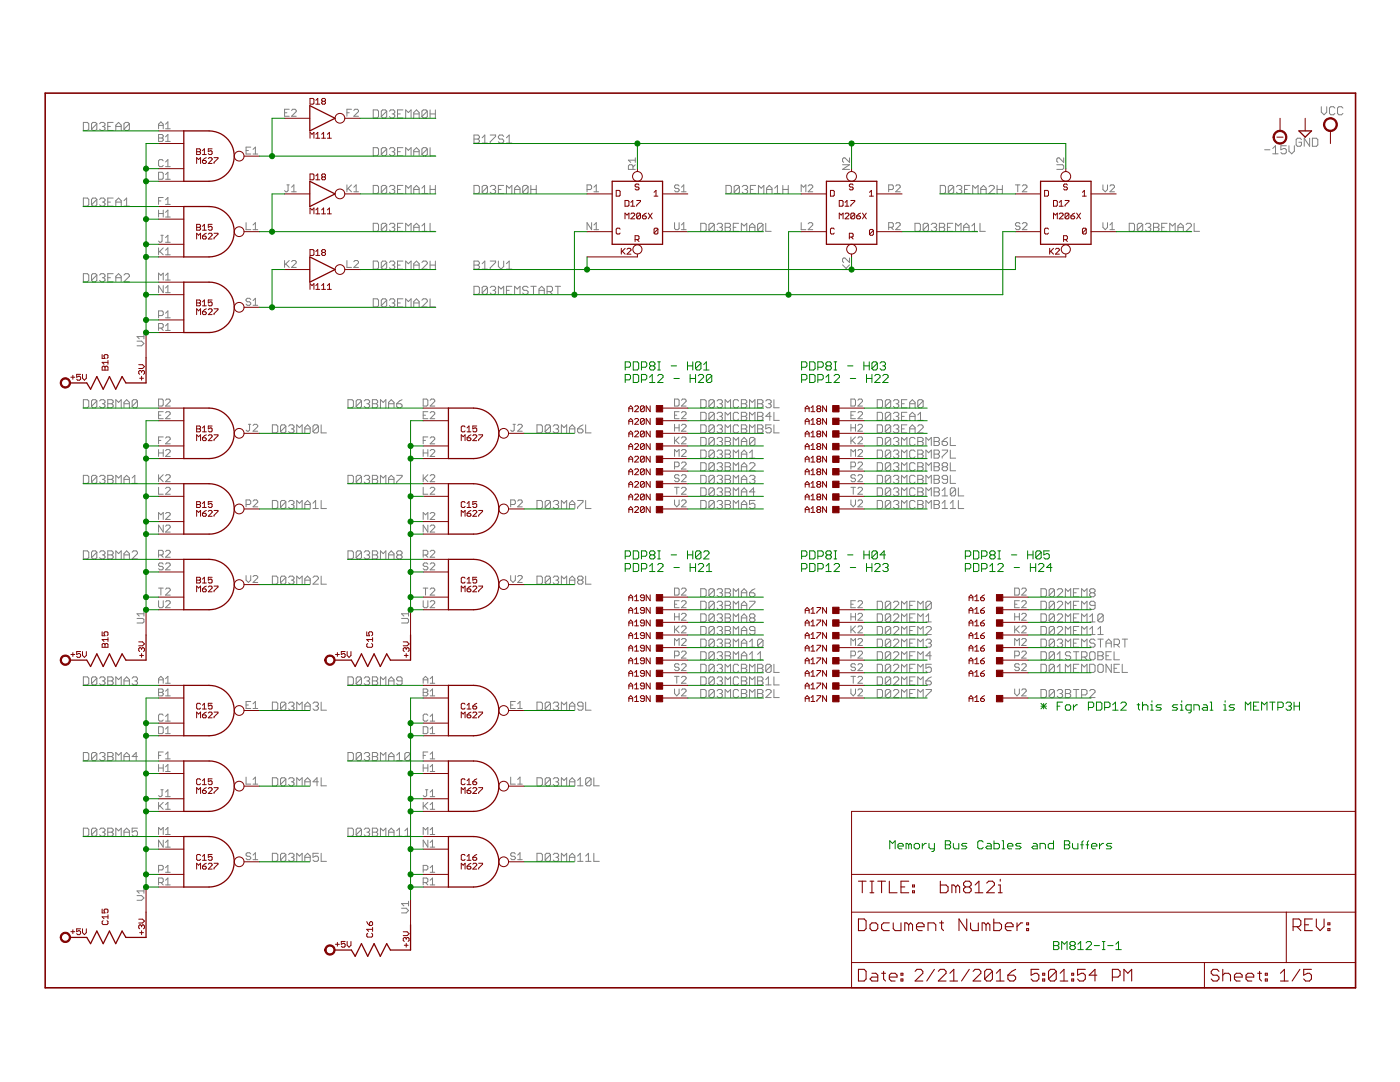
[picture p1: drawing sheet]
<svg xmlns="http://www.w3.org/2000/svg" width="279mm" height="216mm" viewBox="0 0 279 216" stroke-linecap="round" stroke-linejoin="round" font-family="sans-serif">
<g fill="none" stroke="#808080" stroke-width=".2">
<path d="M16.6 24.4h.8l.3 .3v1.1l-.3 .2h-.8zM16.6 39.5h.8l.3 .3v1.1l-.3 .2h-.8zM19.3 24.7l-.2-.3h-.6l-.2 .3v1.1M19.3 39.8l-.2-.3h-.6l-.2 .3v1.1M19.3 24.7v1.1l-.2 .2h-.6l-.2-.2M19.3 39.8v1.1l-.2 .2h-.6l-.2-.2M19.3 24.7l-1 1.1M19.3 39.8l-1 1.1M19.9 24.7l.3-.3h.5l.3 .3v.3l-.3 .2M19.9 39.8l.3-.3h.5l.3 .3v.2l-.3 .3M20.4 25.2h.3M20.7 25.2l.3 .3v.3l-.3 .2h-.5l-.3-.2"/>
<path d="M21.5 25.2h.5M22.6 24.4h-1.1v1.6h1.1M22.6 39.5h-1.1v1.6h1.1M23.1 26v-1l.6-.6 .5 .6v1M23.1 25.2h1.1M25.8 24.7v1.1l-.3 .2h-.5l-.3-.2M25.8 24.7l-.3-.3h-.5l-.3 .3v1.1M25.8 24.7l-1.1 1.1M31.6 25.7v-.9l.5-.5 .5 .5v.9M31.6 26.8h.7l.3 .3v.2l-.3 .2 .3 .2v.3l-.3 .2h-.7zM31.6 34.4h.7l.3 .2v.9l-.3 .3h-.7zM31.6 25h1"/>
<path d="M31.6 27.5h.7M32.6 32.1l-.3-.2h-.4l-.3 .2v.9l.3 .3h.4l.3-.3M32.6 39.4h-1v1.4M33 24.8l.5-.5v1.4M33 27.3l.5-.5v1.4M33 32.3l.5-.4v1.4M33 34.8l.5-.4v1.4M33 39.9l.5-.5v1.4M33 25.7h1M33 28.2h1M33 33.3h1M33 35.8h1"/>
<path d="M49.1 30h.5M50 29.4h-.9v1.3h.9M50.5 30.7h.9M50.5 29.8l.5-.4v1.3M56.8 22.5h.5M57.3 36.9h.4M57.5 36.9v1.1l-.2 .3h-.3l-.2-.3M57.7 21.8h-.9v1.4h.9M58.2 37.4l.5-.5v1.4M58.2 38.3h.9M58.2 22l.2-.2h.5l.2 .2v.3l-.9 .9h.9M69.2 22.5h.5"/>
<path d="M69.2 36.9v1.4M69.5 37.6l.6 .7M70.1 21.8h-.9v1.4M70.1 36.9l-.9 .9M70.6 38.3h.9M70.6 22l.2-.2h.5l.2 .2v.3l-.9 .9h.9M70.6 37.4l.5-.5v1.4M74.5 21.9h.8l.2 .3v1.1l-.2 .2h-.8zM74.5 29.5h.8l.2 .2v1.1l-.2 .3h-.8zM74.5 37h.8l.2 .3v1.1l-.2 .2h-.8zM77.2 37.3l-.3-.3h-.5l-.3 .3v1.1M77.2 29.7v1.1l-.3 .3h-.5l-.3-.3"/>
<path d="M77.2 22.2l-.3-.3h-.5l-.3 .3v1.1M77.2 29.7l-.3-.2h-.5l-.3 .2v1.1M77.2 22.2v1.1l-.3 .2h-.5l-.3-.2M77.2 37.3v1.1l-.3 .2h-.5l-.3-.2M77.2 22.2l-1.1 1.1M77.2 29.7l-1.1 1.1M77.2 37.3l-1.1 1.1M77.7 22.2l.3-.3h.5l.3 .3v.3l-.3 .2M77.7 29.7l.3-.2h.5l.3 .2v.3l-.3 .3M77.7 37.3l.3-.3h.5l.3 .3v.2l-.3 .3M78.3 37.8h.2M78.3 22.7h.2"/>
<path d="M78.3 30.3h.2M78.5 22.7l.3 .3v.3l-.3 .2h-.5l-.3-.2M78.5 30.3l.3 .2v.3l-.3 .3h-.5l-.3-.3M78.5 37.8l.3 .3v.3l-.3 .2h-.5l-.3-.2M79.3 37.8h.6M79.3 22.7h.6M79.3 30.3h.6M80.4 21.9h-1.1v1.6h1.1M80.4 29.5h-1.1v1.6h1.1M80.4 37h-1.1v1.6h1.1M81 23.5v-1.6l.5 .6 .5-.6v1.6M81 31.1v-1.6l.5 .5 .5-.5v1.6"/>
<path d="M81 38.6v-1.6l.5 .5 .5-.5v1.6M82.6 37.8h1.1M82.6 23.5v-1l.5-.6 .6 .6v1M82.6 31.1v-1.1l.5-.5 .6 .5v1.1M82.6 38.6v-1.1l.5-.5 .6 .5v1.1M82.6 22.7h1.1M82.6 30.3h1.1M84.2 38.6h1.1M84.2 37.5l.5-.5v1.6M85.3 29.7l-.3-.2h-.5l-.3 .2v1.1M85.3 22.2v1.1l-.3 .2h-.5l-.3-.2M85.3 29.7v1.1l-.3 .3h-.5l-.3-.3"/>
<path d="M85.3 22.2l-.3-.3h-.5l-.3 .3v1.1M85.3 22.2l-1.1 1.1M85.3 29.7l-1.1 1.1M85.8 37.8h1.1M85.8 21.9v1.6M85.8 29.5v1.6h1.1M85.8 37v1.6M85.8 22.7h1.1M86.9 21.9v1.6M86.9 37v1.6M94.6 26.9h.8l.3 .3v.3l-.3 .2 .3 .3v.3l-.3 .3h-.8zM94.6 37h.8l.3 .3v1.1l-.3 .2h-.8z"/>
<path d="M94.6 27.7h.8M96.2 27.5l.6-.6v1.7M96.2 28.6h1.1M97.3 37.3v1.1l-.3 .2h-.5l-.3-.2M97.3 37.3l-.3-.3h-.5l-.3 .3v1.1M97.3 37.3l-1.1 1.1M97.8 37.3l.3-.3h.5l.3 .3v.2l-.3 .3M97.8 26.9h1.1v.3l-1.1 1.1v.3M98.4 37.8h.2M98.6 37.8l.3 .3v.3l-.3 .2h-.5l-.3-.2M99.5 37.8h.5M100.5 27.2l-.2-.3h-.6l-.2 .3v.3l.2 .2h.6l.2 .3v.3l-.2 .3h-.6l-.2-.3"/>
<path d="M100.5 37h-1v1.6h1M101.1 38.6v-1.6l.5 .5 .6-.5v1.6M101.1 27.5l.5-.6v1.7M101.1 28.6h1.1M102.7 38.6v-1.1l.5-.5 .6 .5v1.1M102.7 37.8h1.1M105.4 37.3v1.1l-.3 .2h-.5l-.3-.2M105.4 37.3l-.3-.3h-.5l-.3 .3v1.1M105.4 37.3l-1.1 1.1M105.9 37.8h1.1M105.9 37v1.6M107 37v1.6"/>
<path d="M117.2 37.8h.6l.3-.2v-.5l-.3-.2h-.6v1.4M118.5 38.3h1M118.5 37.4l.5-.5v1.4M126.3 33.8v-.7l-.2-.2h-.5l-.2 .2v.7h1.4M126.8 32.9l-.5 .4M126.8 32h-1.4l.5 .4M126.8 31.5v.9M135.5 37.1l-.2-.2h-.4l-.3 .2v.3l.3 .2h.4l.2 .4-.2 .3h-.4l-.3-.3M136 38.3h.9M136 37.4l.5-.5v1.4M144.9 37h.8l.3 .3v1.1l-.3 .2h-.8zM147.6 37.3v1.1l-.3 .2h-.5l-.3-.2"/>
<path d="M147.6 37.3l-.3-.3h-.5l-.3 .3v1.1M147.6 37.3l-1.1 1.1M148.1 37.3l.3-.3h.5l.3 .3v.2l-.3 .3M148.7 37.8h.2M148.9 37.8l.3 .3v.3l-.3 .2h-.5l-.3-.2M149.8 37.8h.5M150.8 37h-1v1.6h1M151.4 38.6v-1.6l.5 .5 .5-.5v1.6M153 37.8h1.1M153 38.6v-1.1l.5-.5 .6 .5v1.1M154.6 38.6h1.1M154.6 37.5l.6-.5v1.6"/>
<path d="M156.2 37.8h1.1M156.2 37v1.6M157.3 37v1.6M159.9 38.3v-1.4l.5 .5 .4-.5v1.4M161.3 37.1l.2-.2h.5l.2 .2v.3l-.9 .9h.9M168.1 32.9h1.4l-1.4 .9h1.4M169.5 31.5v.9l-.9-.9h-.2l-.3 .2v.5l.3 .2M177.4 37.8h.7l.2-.2v-.5l-.2-.2h-.7v1.4M178.8 37.1l.2-.2h.5l.2 .2v.3l-.9 .9h.9M187.6 37h.8l.3 .3v1.1l-.3 .2h-.8zM190.3 37.3v1.1l-.2 .2h-.6l-.2-.2M190.3 37.3l-.2-.3h-.6l-.2 .3v1.1"/>
<path d="M190.3 37.3l-1 1.1M190.9 37.3l.2-.3h.6l.2 .3v.2l-.2 .3M191.4 37.8h.3M191.7 37.8l.2 .3v.3l-.2 .2h-.6l-.2-.2M192.5 37.8h.5M193.6 37h-1.1v1.6h1.1M194.1 38.6v-1.6l.5 .5 .6-.5v1.6M195.7 37.8h1.1M195.7 38.6v-1.1l.6-.5 .5 .5v1.1M197.4 37.3l.2-.3h.6l.2 .3v.2l-1 1.1h1M199 37.8h1M199 37v1.6"/>
<path d="M200 37v1.6M202.6 36.9h1M203.1 36.9v1.4M204 37.1l.3-.2h.4l.3 .2v.3l-1 .9h1M210.9 32.9h1.2l.2 .2v.5l-.2 .2h-1.2M212.3 31.5v.9l-.9-.9h-.3l-.2 .2v.5l.2 .2M220.1 36.9v.9l.5 .5 .4-.5v-.9M221.5 37.1l.2-.2h.5l.2 .2v.3l-.9 .9h.9M252.4 29.9h1M254 29.6l.6-.5v1.6M254 30.7h1.1M256.7 29.1h-1.1v.8l.6-.3h.2l.3 .3v.5l-.3 .3h-.5l-.3-.3"/>
<path d="M257.2 29.1v1.1l.6 .5 .5-.5v-1.1M259.7 27.9l-.2-.3h-.6l-.2 .3v1l.2 .3h.6l.2-.3v-.5h-.5M261.4 27.6v1.6l-1.1-1.6v1.6M261.9 27.6h.8l.3 .3v1l-.3 .3h-.8zM263.7 21.3v1.1l.5 .5 .6-.5v-1.1M266.4 21.6l-.3-.3h-.5l-.3 .3v1l.3 .3h.5l.3-.3M268 21.6l-.3-.3h-.5l-.3 .3v1l.3 .3h.5l.3-.3M16.6 54.6h.8l.3 .3v1l-.3 .3h-.8zM19.3 54.9v1l-.2 .3h-.6l-.2-.3M19.3 54.9l-.2-.3h-.6l-.2 .3v1M19.3 54.9l-1 1M19.9 54.9l.3-.3h.5l.3 .3v.2l-.3 .3"/>
<path d="M20.4 55.4h.3M20.4 40.3h.3M20.7 55.4l.3 .3v.2l-.3 .3h-.5l-.3-.3M20.7 40.3l.3 .3v.3l-.3 .2h-.5l-.3-.2M21.5 55.4h.5M21.5 40.3h.5M22.6 54.6h-1.1v1.6h1.1M23.1 55.4h1.1M23.1 41.1v-1.1l.6-.5 .5 .5v1.1M23.1 56.2v-1.1l.6-.5 .5 .5v1.1M23.1 40.3h1.1M24.7 54.9l.3-.3h.5l.3 .3v.2l-1.1 1.1h1.1"/>
<path d="M24.7 41.1h1.1M24.7 40l.6-.5v1.6M31.6 41.9v1.4M31.6 49.5v1.3M31.6 55.9v-1.4l.5 .4 .5-.4v1.4M31.6 40.1h.5M31.6 42.6h1M31.9 50.2l.7 .6M32.1 46.9h.5M32.3 46.9v1.2l-.2 .2h-.2l-.3-.2M32.6 57v1.4l-1-1.4v1.4M32.6 41.9v1.4"/>
<path d="M32.6 49.5l-1 .9M33 42.4l.5-.5v1.4M33 47.4l.5-.5v1.4M33 49.9l.5-.4v1.3M33 54.9l.5-.4v1.4M33 57.5l.5-.5v1.4M33 40.8h1M33 43.3h1M33 48.3h1M33 50.8h1M33 55.9h1M33 58.4h1"/>
<path d="M49.1 44.4v1.4h.9M50 59.8l-.2-.3h-.5l-.2 .3v.2l.2 .2h.5l.2 .3v.2l-.2 .2h-.5l-.2-.2M50.5 44.9l.5-.5v1.4M50.5 60l.5-.5v1.4M50.5 45.8h.9M56.8 52v1.4M57 52.7l.7 .7M57.7 52l-.9 .9M58.2 52.2l.2-.2h.5l.2 .2v.3l-.9 .9h.9M69.2 52v1.4h.9M70.6 52.2l.2-.2h.5l.2 .2v.3l-.9 .9h.9M74.5 44.6h.8l.2 .2v1.1l-.2 .3h-.8z"/>
<path d="M74.5 52.1h.8l.2 .3v1l-.2 .3h-.8zM74.5 59.6h.8l.2 .3v1.1l-.2 .3h-.8zM77.2 59.9v1.1l-.3 .3h-.5l-.3-.3M77.2 59.9l-.3-.3h-.5l-.3 .3v1.1M77.2 44.8l-.3-.2h-.5l-.3 .2v1.1M77.2 52.4l-.3-.3h-.5l-.3 .3v1M77.2 44.8v1.1l-.3 .3h-.5l-.3-.3M77.2 52.4v1l-.3 .3h-.5l-.3-.3M77.2 59.9l-1.1 1.1M77.2 44.8l-1.1 1.1M77.2 52.4l-1.1 1M77.7 59.9l.3-.3h.5l.3 .3v.3l-.3 .3"/>
<path d="M77.7 44.8l.3-.2h.5l.3 .2v.3l-.3 .3M77.7 52.4l.3-.3h.5l.3 .3v.2l-.3 .3M78.3 45.4h.2M78.3 52.9h.2M78.5 45.4l.3 .2v.3l-.3 .3h-.5l-.3-.3M78.5 52.9l.3 .3v.2l-.3 .3h-.5l-.3-.3M79.3 45.4h.6M79.3 52.9h.6M80.4 59.6h-1.1v1.7h1.1M80.4 44.6h-1.1v1.6h1.1M80.4 52.1h-1.1v1.6h1.1M81 46.2v-1.6l.5 .5 .5-.5v1.6"/>
<path d="M81 53.7v-1.6l.5 .5 .5-.5v1.6M82.6 45.4h1.1M82.6 46.2v-1.1l.5-.5 .6 .5v1.1M82.6 53.7v-1.1l.5-.5 .6 .5v1.1M82.6 52.9h1.1M84.2 59.9l.3-.3h.5l.3 .3v.3l-1.1 1.1h1.1M84.2 52.4l.3-.3h.5l.3 .3v.2l-1.1 1.1h1.1M84.2 45.1l.5-.5v1.6M84.2 46.2h1.1M85.8 59.6v1.7h1.1M85.8 44.6v1.6h1.1M85.8 52.1v1.6"/>
<path d="M85.8 52.9h1.1M86.9 52.1v1.6M94.6 52.1h.8l.3 .3v.2l-.3 .3 .3 .3v.2l-.3 .3h-.8zM94.6 57.1h.8l.3 .3v1.1l-.3 .2h-.8zM94.6 52.9h.8M96.2 53.7h1.1M96.2 52.6l.6-.5v1.6M97.3 57.4l-.3-.3h-.5l-.3 .3v1.1M97.3 57.4v1.1l-.3 .2h-.5l-.3-.2M97.3 57.4l-1.1 1.1M97.8 52.1h1.1v.3l-1.1 1v.3M97.8 57.4l.3-.3h.5l.3 .3v.3l-.3 .2"/>
<path d="M98.4 57.9h.2M98.6 57.9l.3 .3v.3l-.3 .2h-.5l-.3-.2M99.5 52.1v1.1l.5 .5 .5-.5v-1.1M99.5 58.7v-1.6l.5 .6 .5-.6v1.6M101.1 53.7h1.1M101.1 52.6l.5-.5v1.6M101.1 57.9h.5M102.2 57.1h-1.1v1.6h1.1M102.7 58.7v-1.6l.5 .6 .6-.6v1.6M105.4 57.4l-.3-.3h-.5l-.3 .3v.3l.3 .2h.5l.3 .3v.3l-.3 .2h-.5l-.3-.2M105.9 57.1h1.1M106.5 57.1v1.6"/>
<path d="M107.6 57.9h1M107.6 58.7v-1l.5-.6 .5 .6v1M109.2 58.2h.8l.3-.3v-.5l-.3-.3h-.8v1.6M109.7 58.2l.6 .5M110.8 57.1h1.1M111.3 57.1v1.6M118.1 44.4v1.4l-.9-1.4v1.4M118.5 45.8h1M118.5 44.9l.5-.5v1.4M134.6 44.4v1.2l.3 .2h.4l.2-.2v-1.2M136 45.8h.9M136 44.9l.5-.5v1.4"/>
<path d="M139.8 44.6h.9l.2 .2v1.1l-.2 .3h-.9zM142.6 44.8v1.1l-.3 .3h-.5l-.3-.3M142.6 44.8l-.3-.2h-.5l-.3 .2v1.1M142.6 44.8l-1.1 1.1M143.1 44.8l.3-.2h.5l.3 .2v.3l-.3 .3M143.6 45.4h.3M143.9 45.4l.3 .2v.3l-.3 .3h-.5l-.3-.3M144.7 44.6h.8l.3 .2v.3l-.3 .3 .3 .2v.3l-.3 .3h-.8zM144.7 45.4h.8M146.3 45.4h.6M147.4 44.6h-1.1v1.6h1.1M148 46.2v-1.6l.5 .5 .5-.5v1.6"/>
<path d="M149.6 45.4h1.1M149.6 46.2v-1.1l.5-.5 .6 .5v1.1M152.3 44.8v1.1l-.3 .3h-.5l-.3-.3M152.3 44.8l-.3-.2h-.5l-.3 .2v1.1M152.3 44.8l-1.1 1.1M152.8 44.6v1.6h1.1M159.9 44.4v1.4h.9M161.3 44.7l.2-.3h.5l.2 .3v.2l-.9 .9h.9M168.1 53.8h1.4M168.1 52.9l1 .9M169.5 51.5v.9l-.9-.9-.5 .2v.5l.3 .2M169.5 52.9l-.7 .7"/>
<path d="M177.4 45.4h.7l.2-.3v-.4l-.2-.3h-.7v1.4M177.8 45.4l.5 .4M178.8 44.7l.2-.3h.5l.2 .3v.2l-.9 .9h.9M182.6 44.6h.8l.3 .2v1.1l-.3 .3h-.8zM185.3 44.8l-.3-.2h-.5l-.3 .2v1.1M185.3 44.8v1.1l-.3 .3h-.5l-.3-.3M185.3 44.8l-1.1 1.1M185.8 44.8l.3-.2h.5l.3 .2v.3l-.3 .3M186.4 45.4h.2M186.6 45.4l.3 .2v.3l-.3 .3h-.5l-.3-.3M187.5 45.4h.8M187.5 44.6h.8l.2 .2v.3l-.2 .3 .2 .2v.3l-.2 .3h-.8z"/>
<path d="M189.1 45.4h.5M190.2 44.6h-1.1v1.6h1.1M190.7 46.2v-1.6l.5 .5 .6-.5v1.6M192.3 45.4h1.1M192.3 46.2v-1.1l.6-.5 .5 .5v1.1M194 46.2h1M194 45.1l.5-.5v1.6M195.6 44.6v1.6h1M203.6 44.7l-.3-.3h-.4l-.3 .3v.2l.3 .2h.4l.3 .3-.3 .4h-.4l-.3-.2M204 44.7l.3-.3h.4l.3 .3v.2l-1 .9h1M220.1 44.4v1l.5 .4 .4-.4v-1M221.5 45.8h.9"/>
<path d="M221.5 44.9l.5-.5v1.4M225.4 44.6h.8l.2 .2v1.1l-.2 .3h-.8zM228 44.8v1.1l-.2 .3h-.6l-.2-.3M228 44.8l-.2-.2h-.6l-.2 .2v1.1M228 44.8l-1 1.1M228.6 44.8l.3-.2h.5l.3 .2v.3l-.3 .3M229.1 45.4h.3M229.4 45.4l.3 .2v.3l-.3 .3h-.5l-.3-.3M230.2 45.4h.8M230.2 44.6h.8l.3 .2v.3l-.3 .3 .3 .2v.3l-.3 .3h-.8zM231.8 45.4h.6M232.9 44.6h-1.1v1.6h1.1"/>
<path d="M233.4 46.2v-1.6l.6 .5 .5-.5v1.6M235.1 45.4h1.1M235.1 46.2v-1.1l.5-.5 .6 .5v1.1M236.7 44.8l.3-.2h.5l.3 .2v.3l-1.1 1.1h1.1M238.3 44.6v1.6h1.1M16.6 79.8h.8l.3 .2v1.1l-.3 .3h-.8zM21.5 79.8h.8l.3 .2v.3l-.3 .3 .3 .2v.3l-.3 .3h-.8zM27.3 68.1h1l.4 .4-.4 .5h-1M28.7 66.7v.9M28.7 67.2h-1.4l.5 .4M31.6 63h.7l.3-.3v-.4l-.3-.3h-.7v1.4M31.6 65.5h.7l.3-.3v-.4l-.3-.2h-.7v1.3"/>
<path d="M31.6 79.6h.7l.3 .3v.9l-.3 .2h-.7zM32.1 65.5l.5 .4M33 62.5l.5-.5v1.4M33 65l.5-.4v1.3M33 63.4h1M33 65.9h1M33 79.9l.3-.3h.4l.3 .3v.2l-1 .9h1M50.5 60.9h.9M69.4 79.8h.9l.2 .2v1.1l-.2 .3h-.9zM74.3 79.8h.8l.3 .2v.3l-.3 .3 .3 .2v.3l-.3 .3h-.8zM78.3 60.5h.2M78.5 60.5l.3 .2v.3l-.3 .3h-.5l-.3-.3"/>
<path d="M79.3 60.5h.6M80.2 79.8l-.5 .2-.5 .6M81 61.3v-1.7l.5 .6 .5-.6v1.7M82.6 60.5h1.1M82.6 61.3v-1.1l.5-.6 .6 .6v1.1M84.5 79.6h.7l.2 .3v.9l-.2 .2h-.7zM85.9 79.9l.2-.3h.5l.2 .3v.2l-.9 .9h.9M134.6 79.6h.7l.2 .3v.9l-.2 .2h-.7zM136 79.9l.2-.3h.5l.2 .3v.2l-.9 .9h.9M139.8 79.8h.9l.2 .2v1.1l-.2 .3h-.9zM148 79.8h.8l.2 .2v.3l-.2 .3 .2 .2v.3l-.2 .3h-.8zM151.2 79.8h.8l.3 .2v.3l-.3 .3 .3 .2v.3l-.3 .3h-.8z"/>
<path d="M154.5 79.8v1.6h1M169.8 79.6h.7l.2 .3v.9l-.2 .2h-.7zM171.2 79.9l.2-.3h.5l.2 .3v.2l-.9 .9h.9M175.1 79.8h.8l.2 .2v1.1l-.2 .3h-.8zM181 79.8h-1.1v1.6h1.1M16.6 94.8h.8l.3 .3v1.1l-.3 .3h-.8zM19.3 95.1l-.2-.3h-.6l-.2 .3v1.1M19.3 80l-.2-.2h-.6l-.2 .2v1.1M19.3 80v1.1l-.2 .3h-.6l-.2-.3M19.3 95.1v1.1l-.2 .3h-.6l-.2-.3M19.3 95.1l-1 1.1M19.3 80l-1 1.1"/>
<path d="M19.9 80l.3-.2h.5l.3 .2v.3l-.3 .3M19.9 95.1l.3-.3h.5l.3 .3v.3l-.3 .3M20.4 80.6h.3M20.4 95.7h.3M20.7 80.6l.3 .2v.3l-.3 .3h-.5l-.3-.3M20.7 95.7l.3 .2v.3l-.3 .3h-.5l-.3-.3M21.5 94.8h.8l.3 .3v.3l-.3 .3 .3 .2v.3l-.3 .3h-.8zM21.5 80.6h.8M21.5 95.7h.8M23.1 81.4v-1.6l.6 .5 .5-.5v1.6M23.1 96.5v-1.7l.6 .6 .5-.6v1.7M24.7 81.4v-1.1l.6-.5 .5 .5v1.1"/>
<path d="M24.7 96.5v-1.1l.6-.6 .5 .6v1.1M24.7 80.6h1.1M24.7 95.7h1.1M26.4 96.5h1M26.4 95.4l.5-.6v1.7M27.4 80v1.1l-.2 .3h-.6l-.2-.3M27.4 80l-.2-.2h-.6l-.2 .2v1.1M27.4 80l-1 1.1M31.6 89.7v1.4M31.6 94.7v1.4M31.6 97.2v1.4h1M31.6 82.8h.5"/>
<path d="M31.6 87.9h.5M31.6 90.4h1M31.9 95.4l.7 .7M32.6 82.1h-1v1.4h1M32.6 87.2h-1v1.4M32.6 89.7v1.4M32.6 94.7l-1 1M33 82.4l.3-.3h.4l.3 .3v.2l-1 .9h1M33 87.4l.3-.2h.4l.3 .2v.3l-1 .9h1M33 89.9l.3-.2h.4l.3 .2v.2l-1 1h1M33 95l.3-.3h.4l.3 .3v.2l-1 .9h1M33 97.5l.3-.3h.4l.3 .3v.2l-1 .9h1"/>
<path d="M49.6 84.7h.4M49.8 84.7v1.1l-.2 .2-.5-.2M50.5 84.9l.2-.2h.5l.2 .2v.2l-.9 .9h.9M50.5 100l.2-.2h.5l.2 .2v.2l-.9 .9h.9M54.4 84.8h.8l.2 .2v1.1l-.2 .3h-.8zM54.4 99.9h.8l.2 .2v1.1l-.2 .3h-.8zM57 85v1.1l-.2 .3h-.6l-.2-.3M57 85l-.2-.2h-.6l-.2 .2v1.1M57 85l-1 1.1M57.6 85l.3-.2h.5l.3 .2v.3l-.3 .3M58.1 85.6h.3M58.4 85.6l.3 .3v.2l-.3 .3h-.5l-.3-.3"/>
<path d="M59.2 86.4v-1.6l.6 .5 .5-.5v1.6M60.8 85.6h1.1M60.8 86.4v-1.1l.6-.5 .5 .5v1.1M63.5 85v1.1l-.2 .3h-.6l-.2-.3M63.5 85l-.2-.2h-.6l-.2 .2v1.1M63.5 85l-1 1.1M64.1 84.8v1.6h1.1M64.1 99.9v1.6h1.1M69.4 94.8h.9l.2 .3v1.1l-.2 .3h-.9zM72.1 95.1l-.2-.3h-.6l-.2 .3v1.1M72.1 80l-.2-.2h-.6l-.2 .2v1.1M72.1 80v1.1l-.2 .3h-.6l-.2-.3"/>
<path d="M72.1 95.1v1.1l-.2 .3h-.6l-.2-.3M72.1 80l-1 1.1M72.1 95.1l-1 1.1M72.7 80l.3-.2h.5l.3 .2v.3l-.3 .3M72.7 95.1l.3-.3h.5l.3 .3v.3l-.3 .3M73.2 80.6h.3M73.2 95.7h.3M73.5 80.6l.3 .2v.3l-.3 .3h-.5l-.3-.3M73.5 95.7l.3 .2v.3l-.3 .3h-.5l-.3-.3M74.3 80.6h.8M74.3 94.8h.8l.3 .3v.3l-.3 .3 .3 .2v.3l-.3 .3h-.8zM74.3 95.7h.8"/>
<path d="M75.9 81.4v-1.6l.6 .5 .5-.5v1.6M75.9 96.5v-1.7l.6 .6 .5-.6v1.7M77.6 80.6h1M77.6 95.7h1M77.6 81.4v-1.1l.5-.5 .5 .5v1.1M77.6 96.5v-1.1l.5-.6 .5 .6v1.1M79.2 80.6h.8l.2 .2v.3l-.2 .3h-.6l-.2-.3zM79.2 94.8h1v.3l-1 1.1v.3M84.5 82.8h.4M84.5 87.9h.4M84.5 90.4h.9M84.5 97.2v1.4h.9"/>
<path d="M84.5 89.7v1.4M84.5 94.7v1.4M84.7 95.4l.7 .7M85.4 82.1h-.9v1.4h.9M85.4 87.2h-.9v1.4M85.4 89.7v1.4M85.4 94.7l-.9 1M85.9 82.4l.2-.3h.5l.2 .3v.2l-.9 .9h.9M85.9 87.4l.2-.2h.5l.2 .2v.3l-.9 .9h.9M85.9 89.9l.2-.2h.5l.2 .2v.2l-.9 1h.9M85.9 95l.2-.3h.5l.2 .3v.2l-.9 .9h.9M85.9 97.5l.2-.3h.5l.2 .3v.2l-.9 .9h.9"/>
<path d="M102.4 84.7h.4M102.6 84.7v1.1l-.2 .2-.5-.2M103.3 84.9l.2-.2h.5l.2 .2v.2l-.9 .9h.9M103.3 100l.2-.2h.5l.2 .2v.2l-.9 .9h.9M107.2 84.8h.8l.2 .2v1.1l-.2 .3h-.8zM107.2 99.9h.8l.2 .2v1.1l-.2 .3h-.8zM109.9 85v1.1l-.3 .3h-.5l-.3-.3M109.9 85l-.3-.2h-.5l-.3 .2v1.1M109.9 85l-1.1 1.1M110.4 85l.3-.2h.5l.3 .2v.3l-.3 .3M110.9 85.6h.3M111.2 85.6l.3 .3v.2l-.3 .3h-.5l-.3-.3"/>
<path d="M112 86.4v-1.6l.6 .5 .5-.5v1.6M113.6 85.6h1.1M113.6 86.4v-1.1l.6-.5 .5 .5v1.1M115.3 85.6h.8l.3 .3v.2l-.3 .3h-.6l-.2-.3zM115.3 99.9h1.1v.2l-1.1 1.1v.3M116.4 84.8l-.6 .2-.5 .6M116.9 84.8v1.6h1.1M116.9 99.9v1.6h1.1M134.6 82.8h.5M134.6 97.2h.9M134.6 84.7v1.3M134.6 87.2v1.4"/>
<path d="M134.6 91.1v-1.4l.5 .4 .4-.4v1.4M134.6 93.1h.7l.2-.2v-.5l-.2-.2h-.7v1.4M134.6 99.8v.9l.5 .4 .4-.4v-.9M134.6 85.4h.9M134.9 87.9l.6 .7M135.1 97.2v1.4M135.5 82.1h-.9v1.4h.9M135.5 95l-.2-.3h-.4l-.3 .3v.2l.3 .2h.4l.2 .3v.2l-.2 .2h-.4l-.3-.2M135.5 84.7v1.3M135.5 87.2l-.9 .9M136 82.4l.2-.3h.5l.2 .3v.2l-.9 .9h.9M136 87.4l.2-.2h.5l.2 .2v.3l-.9 .9h.9"/>
<path d="M136 89.9l.2-.2h.5l.2 .2v.2l-.9 1h.9M136 84.9l.2-.2h.5l.2 .2v.2l-.9 .9h.9M136 95l.2-.3h.5l.2 .3v.2l-.9 .9h.9M136 97.5l.2-.3h.5l.2 .3v.2l-.9 .9h.9M136 100l.2-.2h.5l.2 .2v.2l-.9 .9h.9M136 92.4l.2-.2h.5l.2 .2v.3l-.9 .9h.9M139.8 84.8h.9l.2 .2v1.1l-.2 .3h-.9zM139.8 82.3h.9l.2 .2v1.1l-.2 .3h-.9zM139.8 99.9h.9l.2 .2v1.1l-.2 .3h-.9zM139.8 87.3h.9l.2 .3v1l-.2 .3h-.9zM139.8 89.8h.9l.2 .3v1l-.2 .3h-.9zM139.8 92.3h.9l.2 .3v1.1l-.2 .2h-.9z"/>
<path d="M139.8 94.8h.9l.2 .3v1.1l-.2 .3h-.9zM139.8 97.3h.9l.2 .3v1.1l-.2 .3h-.9zM142.6 87.6l-.3-.3h-.5l-.3 .3v1M142.6 97.6l-.3-.3h-.5l-.3 .3v1.1M142.6 92.6v1.1l-.3 .2h-.5l-.3-.2M142.6 85v1.1l-.3 .3h-.5l-.3-.3M142.6 85l-.3-.2h-.5l-.3 .2v1.1M142.6 80v1.1l-.3 .3h-.5l-.3-.3M142.6 80l-.3-.2h-.5l-.3 .2v1.1M142.6 82.5v1.1l-.3 .3h-.5l-.3-.3M142.6 82.5l-.3-.2h-.5l-.3 .2v1.1M142.6 85l-1.1 1.1"/>
<path d="M142.6 82.5l-1.1 1.1M142.6 90.1l-.3-.3h-.5l-.3 .3v1M142.6 92.6l-.3-.3h-.5l-.3 .3v1.1M142.6 95.1l-.3-.3h-.5l-.3 .3v1.1M142.6 87.6v1l-.3 .3h-.5l-.3-.3M142.6 90.1v1l-.3 .3h-.5l-.3-.3M142.6 95.1v1.1l-.3 .3h-.5l-.3-.3M142.6 97.6v1.1l-.3 .3h-.5l-.3-.3M142.6 97.6l-1.1 1.1M142.6 95.1l-1.1 1.1M142.6 92.6l-1.1 1.1M142.6 90.1l-1.1 1"/>
<path d="M142.6 87.6l-1.1 1M142.6 80l-1.1 1.1M143.1 85l.3-.2h.5l.3 .2v.3l-.3 .3M143.1 80l.3-.2h.5l.3 .2v.3l-.3 .3M143.1 82.5l.3-.2h.5l.3 .2v.3l-.3 .3M143.1 87.6l.3-.3h.5l.3 .3v.2l-.3 .3M143.1 90.1l.3-.3h.5l.3 .3v.2l-.3 .3M143.1 92.6l.3-.3h.5l.3 .3v.3l-.3 .2M143.1 95.1l.3-.3h.5l.3 .3v.3l-.3 .3M143.1 97.6l.3-.3h.5l.3 .3v.3l-.3 .2M143.6 93.1h.3M143.6 85.6h.3"/>
<path d="M143.6 80.6h.3M143.6 83.1h.3M143.6 98.1h.3M143.6 95.7h.3M143.6 90.6h.3M143.6 88.1h.3M143.9 85.6l.3 .3v.2l-.3 .3h-.5l-.3-.3M143.9 80.6l.3 .2v.3l-.3 .3h-.5l-.3-.3M143.9 83.1l.3 .2v.3l-.3 .3h-.5l-.3-.3M143.9 88.1l.3 .3v.2l-.3 .3h-.5l-.3-.3M143.9 90.6l.3 .3v.2l-.3 .3h-.5l-.3-.3M143.9 93.1l.3 .3v.3l-.3 .2h-.5l-.3-.2"/>
<path d="M143.9 95.7l.3 .2v.3l-.3 .3h-.5l-.3-.3M143.9 98.1l.3 .3v.3l-.3 .3h-.5l-.3-.3M144.7 94.8h.8l.3 .3v.3l-.3 .3 .3 .2v.3l-.3 .3h-.8zM144.7 89.8h.8l.3 .3v.2l-.3 .3 .3 .3v.2l-.3 .3h-.8zM144.7 93.1h.8M144.7 99.9h.8l.3 .2v.3l-.3 .3 .3 .2v.3l-.3 .3h-.8zM144.7 81.4v-1.6l.5 .5 .6-.5v1.6M144.7 83.9v-1.6l.5 .5 .6-.5v1.6M144.7 86.4v-1.6l.5 .5 .6-.5v1.6M144.7 87.3h.8l.3 .3v.2l-.3 .3 .3 .3v.2l-.3 .3h-.8zM144.7 92.3h.8l.3 .3v.3l-.3 .2 .3 .3v.3l-.3 .2h-.8zM144.7 97.3h.8l.3 .3v.3l-.3 .2 .3 .3v.3l-.3 .3h-.8z"/>
<path d="M144.7 98.1h.8M144.7 95.7h.8M144.7 90.6h.8M144.7 88.1h.8M146.3 88.9v-1.6l.6 .5 .5-.5v1.6M146.3 91.4v-1.6l.6 .5 .5-.5v1.6M146.3 93.9v-1.6l.6 .6 .5-.6v1.6M146.3 96.5v-1.7l.6 .6 .5-.6v1.7M146.3 99v-1.7l.6 .6 .5-.6v1.7M147.4 85l-.2-.2h-.6l-.3 .2v1.1l.3 .3h.6l.2-.3M147.4 80l-.2-.2h-.6l-.3 .2v1.1l.3 .3h.6l.2-.3M147.4 82.5l-.2-.2h-.6l-.3 .2v1.1l.3 .3h.6l.2-.3"/>
<path d="M148 93.1h1M148 84.8h.8l.2 .2v.3l-.2 .3 .2 .3v.2l-.2 .3h-.8zM148 85.6h.8M148 80.6h.8M148 82.3h.8l.2 .2v.3l-.2 .3 .2 .2v.3l-.2 .3h-.8zM148 83.1h.8M148 88.9v-1.1l.5-.5 .5 .5v1.1M148 91.4v-1.1l.5-.5 .5 .5v1.1M148 93.9v-1l.5-.6 .5 .6v1M148 96.5v-1.1l.5-.6 .5 .6v1.1M148 99v-1.1l.5-.6 .5 .6v1.1M148 98.1h1"/>
<path d="M148 95.7h1M148 90.6h1M148 88.1h1M149.6 81.4v-1.6l.5 .5 .6-.5v1.6M149.6 83.9v-1.6l.5 .5 .6-.5v1.6M149.6 86.4v-1.6l.5 .5 .6-.5v1.6M149.6 92.6l.2-.3h.6l.3 .3v.3l-1.1 1h1.1M149.6 95.1l.2-.3h.6l.3 .3v.3l-.3 .3M149.6 91.4h1.1M149.6 90.3l.5-.5v1.6M150.1 95.7h.3M150.4 95.7l.3 .2v.3l-.3 .3h-.6l-.2-.3"/>
<path d="M150.7 87.6v1l-.3 .3h-.6l-.2-.3M150.7 99.9h-1.1v.8l.5-.3h.3l.3 .3v.5l-.3 .3h-.6l-.2-.3M150.7 87.6l-.3-.3h-.6l-.2 .3v1M150.7 98.1h-1.1l.8-.8v1.7M150.7 87.6l-1.1 1M151.2 84.8h.8l.3 .2v.3l-.3 .3 .3 .3v.2l-.3 .3h-.8zM151.2 85.6h.8M151.2 80.6h.8M151.2 82.3h.8l.3 .2v.3l-.3 .3 .3 .2v.3l-.3 .3h-.8zM151.2 83.1h.8M152.8 80l.3-.2h.5l.3 .2v.3l-.3 .3M153.4 80.6h.2"/>
<path d="M153.6 80.6l.3 .2v.3l-.3 .3h-.5l-.3-.3M153.9 84.8h-1.1v.8l.6-.3h.2l.3 .3v.5l-.3 .3h-.5l-.3-.3M153.9 83.1h-1.1l.8-.8v1.6M154.5 84.8v1.6h1M154.5 82.3v1.6h1M169.8 82.8h.5M169.8 97.2h.9M169.8 85.4h.9M169.8 93.1h.7l.2-.2v-.5l-.2-.2h-.7v1.4M169.8 91.1v-1.4l.5 .4 .4-.4v1.4M169.8 84.7v1.3M169.8 87.2v1.4"/>
<path d="M169.8 99.8v.9l.5 .4 .4-.4v-.9M170.1 87.9l.6 .7M170.3 97.2v1.4M170.7 82.1h-.9v1.4h.9M170.7 95l-.2-.3h-.4l-.3 .3v.2l.3 .2h.4l.2 .3-.2 .4h-.4l-.3-.2M170.7 84.7v1.3M170.7 87.2l-.9 .9M171.2 82.4l.2-.3h.5l.2 .3v.2l-.9 .9h.9M171.2 87.4l.2-.2h.5l.2 .2v.3l-.9 .9h.9M171.2 89.9l.2-.2h.5l.2 .2v.2l-.9 1h.9M171.2 84.9l.2-.2h.5l.2 .2v.2l-.9 .9h.9M171.2 95l.2-.3h.5l.2 .3v.2l-.9 .9h.9"/>
<path d="M171.2 97.5l.2-.3h.5l.2 .3v.2l-.9 .9h.9M171.2 100l.2-.2h.5l.2 .2v.2l-.9 .9h.9M171.2 92.4l.2-.2h.5l.2 .2v.3l-.9 .9h.9M175.1 87.3h.8l.2 .3v1l-.2 .3h-.8zM175.1 97.3h.8l.2 .3v1.1l-.2 .3h-.8zM175.1 82.3h.8l.2 .2v1.1l-.2 .3h-.8zM175.1 84.8h.8l.2 .2v1.1l-.2 .3h-.8zM175.1 89.8h.8l.2 .3v1l-.2 .3h-.8zM175.1 92.3h.8l.2 .3v1.1l-.2 .2h-.8zM175.1 94.8h.8l.2 .3v1.1l-.2 .3h-.8zM175.1 99.9h.8l.2 .2v1.1l-.2 .3h-.8zM177.8 80v1.1l-.3 .3h-.5l-.3-.3"/>
<path d="M177.8 85v1.1l-.3 .3h-.5l-.3-.3M177.8 85l-.3-.2h-.5l-.3 .2v1.1M177.8 80l-.3-.2h-.5l-.3 .2v1.1M177.8 82.5l-.3-.2h-.5l-.3 .2v1.1M177.8 87.6l-.3-.3h-.5l-.3 .3v1M177.8 90.1l-.3-.3h-.5l-.3 .3v1M177.8 92.6l-.3-.3h-.5l-.3 .3v1.1M177.8 95.1l-.3-.3h-.5l-.3 .3v1.1M177.8 97.6l-.3-.3h-.5l-.3 .3v1.1M177.8 82.5v1.1l-.3 .3h-.5l-.3-.3M177.8 87.6v1l-.3 .3h-.5l-.3-.3M177.8 90.1v1l-.3 .3h-.5l-.3-.3"/>
<path d="M177.8 92.6v1.1l-.3 .2h-.5l-.3-.2M177.8 95.1v1.1l-.3 .3h-.5l-.3-.3M177.8 97.6v1.1l-.3 .3h-.5l-.3-.3M177.8 85l-1.1 1.1M177.8 80l-1.1 1.1M177.8 87.6l-1.1 1M177.8 82.5l-1.1 1.1M177.8 90.1l-1.1 1M177.8 97.6l-1.1 1.1M177.8 92.6l-1.1 1.1M177.8 95.1l-1.1 1.1M178.3 85l.3-.2h.5l.3 .2v.3l-.3 .3"/>
<path d="M178.3 80l.3-.2h.5l.3 .2v.3l-.3 .3M178.3 82.5l.3-.2h.5l.3 .2v.3l-.3 .3M178.3 87.6l.3-.3h.5l.3 .3v.2l-.3 .3M178.3 90.1l.3-.3h.5l.3 .3v.2l-.3 .3M178.3 92.6l.3-.3h.5l.3 .3v.3l-.3 .2M178.3 95.1l.3-.3h.5l.3 .3v.3l-.3 .3M178.3 97.6l.3-.3h.5l.3 .3v.3l-.3 .2M178.8 93.1h.3M178.8 85.6h.3M178.8 80.6h.3M178.8 83.1h.3M178.8 98.1h.3"/>
<path d="M178.8 95.7h.3M178.8 90.6h.3M178.8 88.1h.3M179.1 85.6l.3 .3v.2l-.3 .3h-.5l-.3-.3M179.1 80.6l.3 .2v.3l-.3 .3h-.5l-.3-.3M179.1 83.1l.3 .2v.3l-.3 .3h-.5l-.3-.3M179.1 88.1l.3 .3v.2l-.3 .3h-.5l-.3-.3M179.1 90.6l.3 .3v.2l-.3 .3h-.5l-.3-.3M179.1 93.1l.3 .3v.3l-.3 .2h-.5l-.3-.2M179.1 95.7l.3 .2v.3l-.3 .3h-.5l-.3-.3M179.1 98.1l.3 .3v.3l-.3 .3h-.5l-.3-.3M179.9 85.6h.6"/>
<path d="M179.9 88.9v-1.6l.6 .5 .5-.5v1.6M179.9 91.4v-1.6l.6 .5 .5-.5v1.6M179.9 93.9v-1.6l.6 .6 .5-.6v1.6M179.9 96.5v-1.7l.6 .6 .5-.6v1.7M179.9 99v-1.7l.6 .6 .5-.6v1.7M179.9 80.6h.6M179.9 83.1h.6M181 84.8h-1.1v1.6h1.1M181 82.3h-1.1v1.6h1.1M181.5 85.6h1.1M181.5 81.4v-1.1l.6-.5 .5 .5v1.1M181.5 83.9v-1.1l.6-.5 .5 .5v1.1"/>
<path d="M181.5 86.4v-1.1l.6-.5 .5 .5v1.1M181.5 80.6h1.1M181.5 83.1h1.1M182.6 87.6l-.2-.3h-.6l-.3 .3v1l.3 .3h.6l.2-.3M182.6 90.1l-.2-.3h-.6l-.3 .3v1l.3 .3h.6l.2-.3M182.6 92.6l-.2-.3h-.6l-.3 .3v1.1l.3 .2h.6l.2-.2M182.6 95.1l-.2-.3h-.6l-.3 .3v1.1l.3 .3h.6l.2-.3M182.6 97.6l-.2-.3h-.6l-.3 .3v1.1l.3 .3h.6l.2-.3M183.2 87.3h.8l.2 .3v.2l-.2 .3 .2 .3v.2l-.2 .3h-.8zM183.2 93.1h.8M183.2 85l.2-.2h.6l.2 .2v.3l-1 1.1h1M183.2 89.8h.8l.2 .3v.2l-.2 .3 .2 .3v.2l-.2 .3h-.8z"/>
<path d="M183.2 92.3h.8l.2 .3v.3l-.2 .2 .2 .3v.3l-.2 .2h-.8zM183.2 94.8h.8l.2 .3v.3l-.2 .3 .2 .2v.3l-.2 .3h-.8zM183.2 97.3h.8l.2 .3v.3l-.2 .2 .2 .3v.3l-.2 .3h-.8zM183.2 99.9h.8l.2 .2v.3l-.2 .3 .2 .2v.3l-.2 .3h-.8zM183.2 83.9h1M183.2 82.8l.5-.5v1.6M183.2 98.1h.8M183.2 95.7h.8M183.2 90.6h.8M183.2 88.1h.8M184.2 80v1.1l-.2 .3h-.6l-.2-.3M184.2 80l-.2-.2h-.6l-.2 .2v1.1"/>
<path d="M184.2 80l-1 1.1M184.8 88.9v-1.6l.5 .5 .6-.5v1.6M184.8 91.4v-1.6l.5 .5 .6-.5v1.6M184.8 93.9v-1.6l.5 .6 .6-.6v1.6M184.8 96.5v-1.7l.5 .6 .6-.6v1.7M184.8 99v-1.7l.5 .6 .6-.6v1.7M186.4 93.1h.8M186.4 99.9h.8l.3 .2v.3l-.3 .3 .3 .2v.3l-.3 .3h-.8zM186.4 87.3h.8l.3 .3v.2l-.3 .3 .3 .3v.2l-.3 .3h-.8zM186.4 89.8h.8l.3 .3v.2l-.3 .3 .3 .3v.2l-.3 .3h-.8zM186.4 92.3h.8l.3 .3v.3l-.3 .2 .3 .3v.3l-.3 .2h-.8zM186.4 94.8h.8l.3 .3v.3l-.3 .3 .3 .2v.3l-.3 .3h-.8z"/>
<path d="M186.4 97.3h.8l.3 .3v.3l-.3 .2 .3 .3v.3l-.3 .3h-.8zM186.4 98.1h.8M186.4 95.7h.8M186.4 90.6h.8M186.4 88.1h.8M188 88.1h.8l.3 .3v.2l-.3 .3h-.5l-.3-.3zM188 89.8h1.1v.3l-1.1 1v.3M188 99h1.1M188 97.9l.6-.6v1.7M188.3 93.1h.5M188.3 93.1l-.3-.2v-.3l.3-.3h.5l.3 .3v.3l-.3 .2M188.3 93.1l-.3 .3v.3l.3 .2h.5l.3-.2v-.3l-.3-.3"/>
<path d="M189.1 95.7h-.8l-.3-.3v-.3l.3-.3h.5l.3 .3v1.1l-.3 .3h-.5l-.3-.3M189.1 87.3l-1.1 .8M189.7 94.8v1.7h1M189.7 92.3v1.6h1M189.7 89.8v1.6h1M189.7 87.3v1.6h1M190.7 97.6v1.1l-.2 .3h-.6l-.2-.3M190.7 97.6l-.2-.3h-.6l-.2 .3v1.1M190.7 97.6l-1 1.1M191.3 99.9v1.6h1M191.3 97.3v1.7h1M16.6 109.9h.8l.3 .3v1.1l-.3 .2h-.8z"/>
<path d="M19.3 110.2l-.2-.3h-.6l-.2 .3v1.1M19.3 110.2v1.1l-.2 .2h-.6l-.2-.2M19.3 110.2l-1 1.1M19.9 110.2l.3-.3h.5l.3 .3v.3l-.3 .2M20.4 110.7h.3M20.7 110.7l.3 .3v.3l-.3 .2h-.5l-.3-.2M21.5 109.9h.8l.3 .3v.3l-.3 .2 .3 .3v.3l-.3 .2h-.8zM21.5 110.7h.8M23.1 111.5v-1.6l.6 .6 .5-.6v1.6M24.7 111.5v-1l.6-.6 .5 .6v1M24.7 110.7h1.1M26.4 110.2l.2-.3h.6l.2 .3v.3l-1 1h1"/>
<path d="M31.6 103.7v-1.4l.5 .4 .5-.4v1.4M31.6 110.7h.7l.3-.2v-.5l-.3-.2h-.7v1.4M31.6 119.9v1.1l.3 .3h.4l.3-.3v-1.1M31.6 117.3h1M32.1 110.7l.5 .5M32.1 117.3v1.4M32.6 104.8v1.4l-1-1.4v1.4M32.6 112.6l-.3-.3h-.4l-.3 .3v.2l.3 .2h.4l.3 .2v.3l-.3 .2h-.4l-.3-.2M33 102.5l.3-.2h.4l.3 .2v.2l-1 1h1M33 105l.3-.2h.4l.3 .2v.2l-1 1h1M33 110l.3-.2h.4l.3 .2v.3l-1 .9h1M33 112.6l.3-.3h.4l.3 .3v.2l-1 .9h1"/>
<path d="M33 117.6l.3-.3h.4l.3 .3v.2l-1 .9h1M49.1 100.7h.7l.2-.3v-.4l-.2-.2h-.7v1.3M49.1 114.9v.9l.5 .4 .4-.4v-.9M50.5 115.1l.2-.2h.5l.2 .2v.2l-.9 .9h.9M54.4 115h.8l.2 .2v1.1l-.2 .3h-.8zM57 100.1v1.1l-.2 .3h-.6l-.2-.3M57 100.1l-.2-.2h-.6l-.2 .2v1.1M57 115.2l-.2-.2h-.6l-.2 .2v1.1M57 115.2v1.1l-.2 .3h-.6l-.2-.3M57 100.1l-1 1.1M57 115.2l-1 1.1M57.6 100.1l.3-.2h.5l.3 .2v.3l-.3 .3"/>
<path d="M57.6 115.2l.3-.2h.5l.3 .2v.3l-.3 .3M58.1 100.7h.3M58.1 115.8h.3M58.4 100.7l.3 .2v.3l-.3 .3h-.5l-.3-.3M58.4 115.8l.3 .2v.3l-.3 .3h-.5l-.3-.3M59.2 101.5v-1.6l.6 .5 .5-.5v1.6M59.2 116.6v-1.6l.6 .5 .5-.5v1.6M60.8 100.7h1.1M60.8 101.5v-1.1l.6-.5 .5 .5v1.1M60.8 116.6v-1.1l.6-.5 .5 .5v1.1M60.8 115.8h1.1M62.5 101.5h1"/>
<path d="M62.5 100.4l.5-.5v1.6M62.5 115.2l.2-.2h.6l.2 .2v.3l-1 1.1h1M64.1 115v1.6h1.1M69.4 109.9h.9l.2 .3v1.1l-.2 .2h-.9zM72.1 110.2l-.2-.3h-.6l-.2 .3v1.1M72.1 110.2v1.1l-.2 .2h-.6l-.2-.2M72.1 110.2l-1 1.1M72.7 110.2l.3-.3h.5l.3 .3v.3l-.3 .2M73.2 110.7h.3M73.5 110.7l.3 .3v.3l-.3 .2h-.5l-.3-.2M74.3 109.9h.8l.3 .3v.3l-.3 .2 .3 .3v.3l-.3 .2h-.8zM74.3 110.7h.8"/>
<path d="M75.9 111.5v-1.6l.6 .6 .5-.6v1.6M77.6 110.7h1M77.6 111.5v-1l.5-.6 .5 .6v1M79.4 110.7l-.2-.2v-.3l.2-.3h.6l.2 .3v.3l-.2 .2M79.4 110.7l-.2 .3v.3l.2 .2h.6l.2-.2v-.3l-.2-.3M79.4 110.7h.6M84.5 110.7h.7l.2-.2v-.5l-.2-.2h-.7v1.4M84.5 117.3h.9M84.5 119.9v1.1l.2 .3h.5l.2-.3v-1.1M84.5 103.7v-1.4l.4 .4 .5-.4v1.4M84.9 110.7l.5 .5M84.9 117.3v1.4"/>
<path d="M85.4 112.6l-.2-.3h-.5l-.2 .3v.2l.2 .2h.5l.2 .2v.3l-.2 .2h-.5l-.2-.2M85.4 104.8v1.4l-.9-1.4v1.4M85.9 102.5l.2-.2h.5l.2 .2v.2l-.9 1h.9M85.9 105l.2-.2h.5l.2 .2v.2l-.9 1h.9M85.9 110l.2-.2h.5l.2 .2v.3l-.9 .9h.9M85.9 112.6l.2-.3h.5l.2 .3v.2l-.9 .9h.9M85.9 117.6l.2-.3h.5l.2 .3v.2l-.9 .9h.9M101.9 100.7h.7l.2-.3v-.4l-.2-.2h-.7v1.3M101.9 114.9v.9l.5 .4 .4-.4v-.9M103.3 115.1l.2-.2h.5l.2 .2v.2l-.9 .9h.9M107.2 115h.8l.2 .2v1.1l-.2 .3h-.8zM109.9 100.1v1.1l-.3 .3h-.5l-.3-.3"/>
<path d="M109.9 100.1l-.3-.2h-.5l-.3 .2v1.1M109.9 115.2v1.1l-.3 .3h-.5l-.3-.3M109.9 115.2l-.3-.2h-.5l-.3 .2v1.1M109.9 100.1l-1.1 1.1M109.9 115.2l-1.1 1.1M110.4 100.1l.3-.2h.5l.3 .2v.3l-.3 .3M110.4 115.2l.3-.2h.5l.3 .2v.3l-.3 .3M110.9 100.7h.3M110.9 115.8h.3M111.2 100.7l.3 .2v.3l-.3 .3h-.5l-.3-.3M111.2 115.8l.3 .2v.3l-.3 .3h-.5l-.3-.3M112 101.5v-1.6l.6 .5 .5-.5v1.6"/>
<path d="M112 116.6v-1.6l.6 .5 .5-.5v1.6M113.6 100.7h1.1M113.6 115.8h1.1M113.6 101.5v-1.1l.6-.5 .5 .5v1.1M113.6 116.6v-1.1l.6-.5 .5 .5v1.1M115.5 115.8l-.2 .2v.3l.2 .3h.6l.3-.3v-.3l-.3-.2M115.5 115.8l-.2-.3v-.3l.2-.2h.6l.3 .2v.3l-.3 .3M115.5 115.8h.6M116.9 115v1.6h1.1M134.6 117.3h.7l.2 .3v.9l-.2 .2h-.7zM135.5 119.9h-.9v1.4h.9M136 117.6l.2-.3h.5l.2 .3v.2l-.9 .9h.9"/>
<path d="M139.8 120h.9l.2 .2v1.1l-.2 .3h-.9zM139.8 117.5h.9l.2 .2v1.1l-.2 .3h-.9zM142.6 117.7v1.1l-.3 .3h-.5l-.3-.3M142.6 117.7l-1.1 1.1M142.6 100.1v1.1l-.3 .3h-.5l-.3-.3M142.6 100.1l-.3-.2h-.5l-.3 .2v1.1M142.6 117.7l-.3-.2h-.5l-.3 .2v1.1M142.6 100.1l-1.1 1.1M143.1 117.7l.3-.2h.5l.3 .2v.3l-.3 .3M143.1 100.1l.3-.2h.5l.3 .2v.3l-.3 .3M143.6 100.7h.3M143.6 118.3h.3"/>
<path d="M143.9 100.7l.3 .2v.3l-.3 .3h-.5l-.3-.3M143.9 118.3l.3 .2v.3l-.3 .3h-.5l-.3-.3M144.7 100.7h.8M144.7 120h.8l.3 .2v.3l-.3 .3 .3 .3v.2l-.3 .3h-.8zM144.7 117.5h.8l.3 .2v.3l-.3 .3 .3 .2v.3l-.3 .3h-.8zM144.7 118.3h.8M146.3 101.5v-1.6l.6 .5 .5-.5v1.6M146.3 119.1v-1.6l.6 .5 .5-.5v1.6M148 100.7h1M148 101.5v-1.1l.5-.5 .5 .5v1.1M148 119.1v-1.1l.5-.5 .5 .5v1.1M148 118.3h1"/>
<path d="M149.6 118.3h.8l.3 .2v.3l-.3 .3h-.6l-.2-.3zM149.6 120h1.1v.2l-1.1 1.1v.3M150.7 117.5l-.6 .2-.5 .6M170.7 119.9h-.9v1.4h.9M175.1 120h.8l.2 .2v1.1l-.2 .3h-.8zM177.8 100.1l-.3-.2h-.5l-.3 .2v1.1M177.8 100.1v1.1l-.3 .3h-.5l-.3-.3M177.8 100.1l-1.1 1.1M178.3 100.1l.3-.2h.5l.3 .2v.3l-.3 .3M178.8 100.7h.3M179.1 100.7l.3 .2v.3l-.3 .3h-.5l-.3-.3M179.9 101.5v-1.6l.6 .5 .5-.5v1.6"/>
<path d="M182.6 100.1l-.2-.2h-.6l-.3 .2v1.1l.3 .3h.6l.2-.3M182.6 120h-1.1v1.6h1.1M183.2 100.7h.8M184.8 101.5v-1.6l.5 .5 .6-.5v1.6M186.4 100.7h.8M188 101.5h1.1M188 100.4l.6-.5v1.6M189.7 101.5h1M189.7 100.4l.5-.5v1.6M202.5 117.3h.7l.2 .3v.9l-.2 .2h-.7zM203.4 119.9h-.9v1.4h.9M203.9 117.6l.2-.3h.5l.2 .3v.2l-.9 .9h.9"/>
<path d="M207.8 117.5h.8l.2 .2v1.1l-.2 .3h-.8zM207.8 120h.8l.2 .2v1.1l-.2 .3h-.8zM210.4 117.7l-.2-.2h-.6l-.2 .2v1.1M210.4 117.7v1.1l-.2 .3h-.6l-.2-.3M210.4 117.7l-1 1.1M211 117.7l.3-.2h.5l.3 .2v.3l-1.1 1.1h1.1M212.6 119.1v-1.6l.5 .5 .6-.5v1.6M214.2 118.3h.6M215.3 117.5h-1.1v1.6h1.1M215.3 120h-1.1v1.6h1.1M215.9 119.1v-1.6l.5 .5 .5-.5v1.6M217.7 118.3l-.2-.3v-.3l.2-.2h.6l.2 .2v.3l-.2 .3"/>
<path d="M217.7 118.3l-.2 .2v.3l.2 .3h.6l.2-.3v-.3l-.2-.2M217.7 118.3h.6M16.6 135.1h.8l.3 .2v1.1l-.3 .3h-.8zM19.3 135.3l-.2-.2h-.6l-.2 .2v1.1M19.3 135.3v1.1l-.2 .3h-.6l-.2-.3M19.3 135.3l-1 1.1M19.9 135.3l.3-.2h.5l.3 .2v.3l-.3 .3M20.4 135.9h.3M20.7 135.9l.3 .2v.3l-.3 .3h-.5l-.3-.3M21.5 135.1h.8l.3 .2v.3l-.3 .3 .3 .2v.3l-.3 .3h-.8zM21.5 135.9h.8M23.1 136.7v-1.6l.6 .5 .5-.5v1.6"/>
<path d="M24.7 136.7v-1.1l.6-.5 .5 .5v1.1M24.7 135.9h1.1M26.4 135.3l.2-.2h.6l.2 .2v.3l-.2 .3M26.9 135.9h.3M27.2 135.9l.2 .2v.3l-.2 .3h-.6l-.2-.3M27.3 123.4h1.2l.2 .2v.5l-.2 .2h-1.2M28.7 122v.9M28.7 122.5h-1.4l.5 .4M31.6 136.3v-.9l.5-.4 .5 .4v.9M31.6 137.5h.7l.3 .2-.3 .5 .3 .2v.2l-.3 .3h-.7zM31.6 135.7h1M31.6 138.2h.7"/>
<path d="M33 135.4l.5-.4v1.3M33 137.9l.5-.4v1.4M33 120.1l.3-.2h.4l.3 .2v.2l-1 1h1M33 136.3h1M33 138.9h1M50 140h-.9v1.4h.9M69.4 135.1h.9l.2 .2v1.1l-.2 .3h-.9zM72.1 135.3l-.2-.2h-.6l-.2 .2v1.1M72.1 135.3v1.1l-.2 .3h-.6l-.2-.3M72.1 135.3l-1 1.1M72.7 135.3l.3-.2h.5l.3 .2v.3l-.3 .3M73.2 135.9h.3"/>
<path d="M73.5 135.9l.3 .2v.3l-.3 .3h-.5l-.3-.3M74.3 135.1h.8l.3 .2v.3l-.3 .3 .3 .2v.3l-.3 .3h-.8zM74.3 135.9h.8M75.9 136.7v-1.6l.6 .5 .5-.5v1.6M77.6 135.9h1M77.6 136.7v-1.1l.5-.5 .5 .5v1.1M80.1 123.4h1.2l.2 .2v.5l-.2 .2h-1.2M80.2 135.9h-.8l-.2-.3v-.3l.2-.2h.6l.2 .2v1.1l-.2 .3h-.6l-.2-.3M81.5 122.5h-1.4l.5 .4M81.5 122v.9M84.5 135.7h.9M84.5 137.5h.7l.2 .2-.2 .5 .2 .2v.2l-.2 .3h-.7z"/>
<path d="M84.5 138.2h.7M84.5 136.3v-.9l.4-.4 .5 .4v.9M85.9 120.1l.2-.2h.5l.2 .2v.2l-.9 1h.9M85.9 136.3h.9M85.9 138.9h.9M85.9 135.4l.4-.4v1.3M85.9 137.9l.4-.4v1.4M102.8 140h-.9v1.4h.9M134.6 137.5v.9l.5 .5 .4-.5v-.9M134.6 122.4v1.4M134.6 124.9v1.4M134.6 128.8v-1.4l.5 .5 .4-.5v1.4"/>
<path d="M134.6 130.9h.7l.2-.3v-.4l-.2-.3h-.7v1.4M134.6 120.6h.5M134.6 123.1h.9M134.6 135h.9M134.9 125.6l.6 .7M135.1 135v1.3M135.5 132.7l-.2-.3h-.4l-.3 .3v.2l.3 .2h.4l.2 .3v.2l-.2 .2h-.4l-.3-.2M135.5 122.4v1.4M135.5 124.9l-.9 .9M136 120.1l.2-.2h.5l.2 .2v.2l-.9 1h.9M136 135.2l.2-.2h.5l.2 .2v.2l-.9 .9h.9M136 137.7l.2-.2h.5l.2 .2v.2l-.9 1h.9"/>
<path d="M136 122.6l.2-.2h.5l.2 .2v.3l-.9 .9h.9M136 125.1l.2-.2h.5l.2 .2v.3l-.9 .9h.9M136 127.6l.2-.2h.5l.2 .2v.3l-.9 .9h.9M136 130.2l.2-.3h.5l.2 .3v.2l-.9 .9h.9M136 132.7l.2-.3h.5l.2 .3v.2l-.9 .9h.9M139.8 132.5h.9l.2 .3v1.1l-.2 .3h-.9zM139.8 122.5h.9l.2 .3v1l-.2 .3h-.9zM139.8 130h.9l.2 .3v1.1l-.2 .3h-.9zM139.8 125h.9l.2 .3v1l-.2 .3h-.9zM139.8 127.5h.9l.2 .3v1.1l-.2 .2h-.9zM139.8 135.1h.9l.2 .2v1.1l-.2 .3h-.9zM139.8 137.6h.9l.2 .3v1l-.2 .3h-.9z"/>
<path d="M142.6 122.8l-.3-.3h-.5l-.3 .3v1M142.6 130.3v1.1l-.3 .3h-.5l-.3-.3M142.6 135.3l-.3-.2h-.5l-.3 .2v1.1M142.6 120.2l-1.1 1.1M142.6 137.9v1l-.3 .3h-.5l-.3-.3M142.6 127.8v1.1l-.3 .2h-.5l-.3-.2M142.6 127.8l-.3-.3h-.5l-.3 .3v1.1M142.6 120.2l-.3-.2h-.5l-.3 .2v1.1M142.6 125.3l-.3-.3h-.5l-.3 .3v1M142.6 130.3l-.3-.3h-.5l-.3 .3v1.1M142.6 132.8l-.3-.3h-.5l-.3 .3v1.1M142.6 137.9l-.3-.3h-.5l-.3 .3v1"/>
<path d="M142.6 120.2v1.1l-.3 .3h-.5l-.3-.3M142.6 122.8v1l-.3 .3h-.5l-.3-.3M142.6 125.3v1l-.3 .3h-.5l-.3-.3M142.6 132.8v1.1l-.3 .3h-.5l-.3-.3M142.6 135.3v1.1l-.3 .3h-.5l-.3-.3M142.6 137.9l-1.1 1M142.6 132.8l-1.1 1.1M142.6 135.3l-1.1 1.1M142.6 130.3l-1.1 1.1M142.6 122.8l-1.1 1M142.6 125.3l-1.1 1M142.6 127.8l-1.1 1.1"/>
<path d="M143.1 122.8l.3-.3h.5l.3 .3v.2l-.3 .3M143.1 130.3l.3-.3h.5l.3 .3v.3l-.3 .3M143.1 127.8l.3-.3h.5l.3 .3v.3l-.3 .2M143.1 120.2l.3-.2h.5l.3 .2v.3l-.3 .3M143.1 125.3l.3-.3h.5l.3 .3v.2l-.3 .3M143.1 132.8l.3-.3h.5l.3 .3v.3l-.3 .2M143.1 135.3l.3-.2h.5l.3 .2v.3l-.3 .3M143.1 137.9l.3-.3h.5l.3 .3v.2l-.3 .3M143.6 130.9h.3M143.6 128.3h.3M143.6 138.4h.3M143.6 135.9h.3"/>
<path d="M143.6 120.8h.3M143.6 123.3h.3M143.6 125.8h.3M143.6 133.3h.3M143.9 123.3l.3 .3v.2l-.3 .3h-.5l-.3-.3M143.9 128.3l.3 .3v.3l-.3 .2h-.5l-.3-.2M143.9 120.8l.3 .3v.2l-.3 .3h-.5l-.3-.3M143.9 125.8l.3 .3v.2l-.3 .3h-.5l-.3-.3M143.9 130.9l.3 .2v.3l-.3 .3h-.5l-.3-.3M143.9 133.3l.3 .3v.3l-.3 .3h-.5l-.3-.3M143.9 135.9l.3 .2v.3l-.3 .3h-.5l-.3-.3M143.9 138.4l.3 .3v.2l-.3 .3h-.5l-.3-.3"/>
<path d="M144.7 122.5h.8l.3 .3v.2l-.3 .3 .3 .3v.2l-.3 .3h-.8zM144.7 130.9h.8M144.7 127.5h.8l.3 .3v.3l-.3 .2 .3 .3v.3l-.3 .2h-.8zM144.7 128.3h.8M144.7 125h.8l.3 .3v.2l-.3 .3 .3 .3v.2l-.3 .3h-.8zM144.7 130h.8l.3 .3v.3l-.3 .3 .3 .2v.3l-.3 .3h-.8zM144.7 134.2v-1.7l.5 .6 .6-.6v1.7M144.7 136.7v-1.6l.5 .5 .6-.5v1.6M144.7 139.2v-1.6l.5 .5 .6-.5v1.6M144.7 120.8h.8M144.7 123.3h.8M144.7 125.8h.8"/>
<path d="M146.3 121.6v-1.6l.6 .5 .5-.5v1.6M146.3 124.1v-1.6l.6 .5 .5-.5v1.6M146.3 126.6v-1.6l.6 .5 .5-.5v1.6M146.3 129.1v-1.6l.6 .6 .5-.6v1.6M146.3 131.7v-1.7l.6 .6 .5-.6v1.7M147.4 132.8l-.2-.3h-.6l-.3 .3v1.1l.3 .3h.6l.2-.3M147.4 135.3l-.2-.2h-.6l-.3 .2v1.1l.3 .3h.6l.2-.3M147.4 137.9l-.2-.3h-.6l-.3 .3v1l.3 .3h.6l.2-.3M148 137.6h.8l.2 .3v.2l-.2 .3 .2 .3v.2l-.2 .3h-.8zM148 130.9h1M148 124.1v-1.1l.5-.5 .5 .5v1.1M148 128.3h1"/>
<path d="M148 121.6v-1.1l.5-.5 .5 .5v1.1M148 126.6v-1.1l.5-.5 .5 .5v1.1M148 129.1v-1l.5-.6 .5 .6v1M148 131.7v-1.1l.5-.6 .5 .6v1.1M148 132.5h.8l.2 .3v.3l-.2 .2 .2 .3v.3l-.2 .3h-.8zM148 135.1h.8l.2 .2v.3l-.2 .3 .2 .2v.3l-.2 .3h-.8zM148 138.4h.8M148 135.9h.8M148 120.8h1M148 123.3h1M148 125.8h1M148 133.3h.8"/>
<path d="M149.6 129.1h1.1M149.6 134.2v-1.7l.5 .6 .6-.6v1.7M149.6 136.7v-1.6l.5 .5 .6-.5v1.6M149.6 139.2v-1.6l.5 .5 .6-.5v1.6M149.6 130.6l.5-.6v1.7M149.6 128.1l.5-.6v1.6M149.6 131.7h1.1M149.8 123.3l-.2-.3v-.2l.2-.3h.6l.3 .3v.2l-.3 .3M149.8 123.3l-.2 .3v.2l.2 .3h.6l.3-.3v-.2l-.3-.3M149.8 123.3h.6M150.7 125.8h-.9l-.2-.3v-.2l.2-.3h.6l.3 .3v1l-.3 .3h-.6l-.2-.3M151.2 132.5h.8l.3 .3v.3l-.3 .2 .3 .3v.3l-.3 .3h-.8z"/>
<path d="M151.2 135.1h.8l.3 .2v.3l-.3 .3 .3 .2v.3l-.3 .3h-.8zM151.2 137.6h.8l.3 .3v.2l-.3 .3 .3 .3v.2l-.3 .3h-.8zM151.2 138.4h.8M151.2 135.9h.8M151.2 131.7h1.1M151.2 133.3h.8M151.2 130.6l.5-.6v1.7M152.3 127.8l-.3-.3h-.5l-.3 .3v1.1M152.3 127.8v1.1l-.3 .2h-.5l-.3-.2M152.3 127.8l-1.1 1.1M152.8 137.9l.3-.3h.5l.3 .3v.2l-1.1 1.1h1.1M152.8 136.7h1.1"/>
<path d="M152.8 135.6l.6-.5v1.6M153.9 132.8l-.3-.3h-.5l-.3 .3v1.1M153.9 132.8v1.1l-.3 .3h-.5l-.3-.3M153.9 132.8l-1.1 1.1M154.5 137.6v1.6h1M154.5 132.5v1.7h1M154.5 135.1v1.6h1M169.8 120.6h.5M169.8 123.1h.9M169.8 130.9h.7l.2-.3v-.4l-.2-.3h-.7v1.4M169.8 135h.9M169.8 122.4v1.4"/>
<path d="M169.8 124.9v1.4M169.8 128.8v-1.4l.5 .5 .4-.5v1.4M169.8 137.5v.9l.5 .5 .4-.5v-.9M170.1 125.6l.6 .7M170.3 135v1.3M170.7 132.7l-.2-.3h-.4l-.3 .3v.2l.3 .2h.4l.2 .5-.2 .2h-.4l-.3-.2M170.7 122.4v1.4M170.7 124.9l-.9 .9M171.2 120.1l.2-.2h.5l.2 .2v.2l-.9 1h.9M171.2 135.2l.2-.2h.5l.2 .2v.2l-.9 .9h.9M171.2 137.7l.2-.2h.5l.2 .2v.2l-.9 1h.9M171.2 122.6l.2-.2h.5l.2 .2v.3l-.9 .9h.9"/>
<path d="M171.2 125.1l.2-.2h.5l.2 .2v.3l-.9 .9h.9M171.2 127.6l.2-.2h.5l.2 .2v.3l-.9 .9h.9M171.2 130.2l.2-.3h.5l.2 .3v.2l-.9 .9h.9M171.2 132.7l.2-.3h.5l.2 .3v.2l-.9 .9h.9M175.1 122.5h.8l.2 .3v1l-.2 .3h-.8zM175.1 125h.8l.2 .3v1l-.2 .3h-.8zM175.1 127.5h.8l.2 .3v1.1l-.2 .2h-.8zM175.1 130h.8l.2 .3v1.1l-.2 .3h-.8zM175.1 132.5h.8l.2 .3v1.1l-.2 .3h-.8zM175.1 135.1h.8l.2 .2v1.1l-.2 .3h-.8zM175.1 137.6h.8l.2 .3v1l-.2 .3h-.8zM177.8 122.8l-.3-.3h-.5l-.3 .3v1"/>
<path d="M177.8 120.2l-.3-.2h-.5l-.3 .2v1.1M177.8 125.3l-.3-.3h-.5l-.3 .3v1M177.8 127.8l-.3-.3h-.5l-.3 .3v1.1M177.8 130.3l-.3-.3h-.5l-.3 .3v1.1M177.8 132.8l-.3-.3h-.5l-.3 .3v1.1M177.8 135.3l-.3-.2h-.5l-.3 .2v1.1M177.8 137.9l-.3-.3h-.5l-.3 .3v1M177.8 120.2v1.1l-.3 .3h-.5l-.3-.3M177.8 122.8v1l-.3 .3h-.5l-.3-.3M177.8 125.3v1l-.3 .3h-.5l-.3-.3M177.8 127.8v1.1l-.3 .2h-.5l-.3-.2M177.8 130.3v1.1l-.3 .3h-.5l-.3-.3"/>
<path d="M177.8 132.8v1.1l-.3 .3h-.5l-.3-.3M177.8 135.3v1.1l-.3 .3h-.5l-.3-.3M177.8 137.9v1l-.3 .3h-.5l-.3-.3M177.8 137.9l-1.1 1M177.8 135.3l-1.1 1.1M177.8 132.8l-1.1 1.1M177.8 130.3l-1.1 1.1M177.8 125.3l-1.1 1M177.8 122.8l-1.1 1M177.8 120.2l-1.1 1.1M177.8 127.8l-1.1 1.1M178.3 122.8l.3-.3h.5l.3 .3v.2l-1.1 1.1h1.1"/>
<path d="M178.3 120.2l.3-.2h.5l.3 .2v.3l-1.1 1.1h1.1M178.3 125.3l.3-.3h.5l.3 .3v.2l-1.1 1.1h1.1M178.3 127.8l.3-.3h.5l.3 .3v.3l-1.1 1h1.1M178.3 130.3l.3-.3h.5l.3 .3v.3l-1.1 1.1h1.1M178.3 132.8l.3-.3h.5l.3 .3v.3l-1.1 1.1h1.1M178.3 135.3l.3-.2h.5l.3 .2v.3l-1.1 1.1h1.1M178.3 137.9l.3-.3h.5l.3 .3v.2l-1.1 1.1h1.1M179.9 121.6v-1.6l.6 .5 .5-.5v1.6M179.9 124.1v-1.6l.6 .5 .5-.5v1.6M179.9 126.6v-1.6l.6 .5 .5-.5v1.6M179.9 129.1v-1.6l.6 .6 .5-.6v1.6M179.9 131.7v-1.7l.6 .6 .5-.6v1.7"/>
<path d="M179.9 134.2v-1.7l.6 .6 .5-.6v1.7M179.9 136.7v-1.6l.6 .5 .5-.5v1.6M179.9 139.2v-1.6l.6 .5 .5-.5v1.6M181.5 130.9h.6M181.5 128.3h.6M181.5 138.4h.6M181.5 135.9h.6M181.5 120.8h.6M181.5 123.3h.6M181.5 125.8h.6M181.5 133.3h.6M182.6 122.5h-1.1v1.6h1.1"/>
<path d="M182.6 125h-1.1v1.6h1.1M182.6 127.5h-1.1v1.6h1.1M182.6 130h-1.1v1.7h1.1M182.6 132.5h-1.1v1.7h1.1M182.6 135.1h-1.1v1.6h1.1M182.6 137.6h-1.1v1.6h1.1M183.2 121.6v-1.6l.5 .5 .5-.5v1.6M183.2 124.1v-1.6l.5 .5 .5-.5v1.6M183.2 126.6v-1.6l.5 .5 .5-.5v1.6M183.2 129.1v-1.6l.5 .6 .5-.6v1.6M183.2 131.7v-1.7l.5 .6 .5-.6v1.7M183.2 134.2v-1.7l.5 .6 .5-.6v1.7"/>
<path d="M183.2 136.7v-1.6l.5 .5 .5-.5v1.6M183.2 139.2v-1.6l.5 .5 .5-.5v1.6M184.8 127.8l.3-.3h.5l.3 .3v.3l-.3 .2M184.8 135.9h.8l.3 .2v.3l-.3 .3h-.5l-.3-.3zM184.8 123l.5-.5v1.6M184.8 137.6h1.1v.3l-1.1 1v.3M184.8 124.1h1.1M184.8 125.3l.3-.3h.5l.3 .3v.2l-1.1 1.1h1.1M185.3 128.3h.3M185.6 128.3l.3 .3v.3l-.3 .2h-.5l-.3-.2M185.9 130.9h-1.1l.8-.9v1.7M185.9 132.5h-1.1v.8l.8-.2 .3 .2v.6l-.3 .3h-.5l-.3-.3"/>
<path d="M185.9 120.2l-.3-.2h-.5l-.3 .2v1.1M185.9 120.2v1.1l-.3 .3h-.5l-.3-.3M185.9 135.1l-.6 .2-.5 .6M185.9 120.2l-1.1 1.1M202.5 120.6h.5M202.5 123.1h.9M202.5 130.9h.7l.2-.3v-.4l-.2-.3h-.7v1.4M202.5 122.4v1.4M202.5 124.9v1.4M202.5 128.8v-1.4l.5 .5 .4-.5v1.4M202.5 137.5v.9l.5 .5 .4-.5v-.9M202.7 125.6l.7 .7"/>
<path d="M203.4 132.7l-.2-.3h-.5l-.2 .3v.2l.2 .2h.5l.2 .3v.2l-.2 .2h-.5l-.2-.2M203.4 122.4v1.4M203.4 124.9l-.9 .9M203.9 120.1l.2-.2h.5l.2 .2v.2l-.9 1h.9M203.9 137.7l.2-.2h.5l.2 .2v.2l-.9 1h.9M203.9 122.6l.2-.2h.5l.2 .2v.3l-.9 .9h.9M203.9 125.1l.2-.2h.5l.2 .2v.3l-.9 .9h.9M203.9 127.6l.2-.2h.5l.2 .2v.3l-.9 .9h.9M203.9 130.2l.2-.3h.5l.2 .3v.2l-.9 .9h.9M203.9 132.7l.2-.3h.5l.2 .3v.2l-.9 .9h.9M207.8 122.5h.8l.2 .3v1l-.2 .3h-.8zM207.8 125h.8l.2 .3v1l-.2 .3h-.8z"/>
<path d="M207.8 127.5h.8l.2 .3v1.1l-.2 .2h-.8zM207.8 130h.8l.2 .3v1.1l-.2 .3h-.8zM207.8 132.5h.8l.2 .3v1.1l-.2 .3h-.8zM207.8 137.6h.8l.2 .3v1l-.2 .3h-.8zM210.4 122.8l-.2-.3h-.6l-.2 .3v1M210.4 127.8v1.1l-.2 .2h-.6l-.2-.2M210.4 127.8l-.2-.3h-.6l-.2 .3v1.1M210.4 120.2l-.2-.2h-.6l-.2 .2v1.1M210.4 125.3l-.2-.3h-.6l-.2 .3v1M210.4 130.3l-.2-.3h-.6l-.2 .3v1.1M210.4 132.8l-.2-.3h-.6l-.2 .3v1.1M210.4 137.9l-.2-.3h-.6l-.2 .3v1"/>
<path d="M210.4 120.2v1.1l-.2 .3h-.6l-.2-.3M210.4 122.8v1l-.2 .3h-.6l-.2-.3M210.4 125.3v1l-.2 .3h-.6l-.2-.3M210.4 130.3v1.1l-.2 .3h-.6l-.2-.3M210.4 132.8v1.1l-.2 .3h-.6l-.2-.3M210.4 137.9v1l-.2 .3h-.6l-.2-.3M210.4 127.8l-1 1.1M210.4 120.2l-1 1.1M210.4 122.8l-1 1M210.4 125.3l-1 1M210.4 130.3l-1 1.1M210.4 132.8l-1 1.1"/>
<path d="M210.4 137.9l-1 1M211 122.8l.3-.3h.5l.3 .3v.2l-1.1 1.1h1.1M211 127.8l.3-.3h.5l.3 .3v.3l-.3 .2M211 120.2l.3-.2h.5l.3 .2v.3l-1.1 1.1h1.1M211 125.3l.3-.3h.5l.3 .3v.2l-1.1 1.1h1.1M211 137.9l.3-.3h.5l.3 .3v.2l-.3 .3M211 131.7h1.1M211 130.6l.5-.6v1.7M211 133.1l.5-.6v1.7M211 134.2h1.1M211.5 128.3h.3M211.5 138.4h.3"/>
<path d="M211.8 128.3l.3 .3v.3l-.3 .2h-.5l-.3-.2M211.8 138.4l.3 .3v.2l-.3 .3h-.5l-.3-.3M212.6 121.6v-1.6l.5 .5 .6-.5v1.6M212.6 124.1v-1.6l.5 .5 .6-.5v1.6M212.6 126.6v-1.6l.5 .5 .6-.5v1.6M212.6 129.1v-1.6l.5 .6 .6-.6v1.6M212.6 134.2v-1.7l.5 .6 .6-.6v1.7M212.6 137.6h.8l.3 .3v.2l-.3 .3 .3 .3v.2l-.3 .3h-.8zM212.6 138.4h.8M213.7 130.3l-.3-.3h-.5l-.3 .3v.3l.3 .3h.5l.3 .2v.3l-.3 .3h-.5l-.3-.3M214.2 128.3h.6M214.2 137.6h1.1"/>
<path d="M214.2 120.8h.6M214.2 123.3h.6M214.2 125.8h.6M214.2 130h1.1M214.2 133.3h.6M214.8 130v1.7M214.8 137.6v1.6M215.3 122.5h-1.1v1.6h1.1M215.3 127.5h-1.1v1.6h1.1M215.3 125h-1.1v1.6h1.1M215.3 132.5h-1.1v1.7h1.1M215.9 121.6v-1.6l.5 .5 .5-.5v1.6"/>
<path d="M215.9 124.1v-1.6l.5 .5 .5-.5v1.6M215.9 126.6v-1.6l.5 .5 .5-.5v1.6M215.9 129.1v-1.6l.5 .6 .5-.6v1.6M215.9 131.1h.8l.2-.2v-.6l-.2-.3h-.8v1.7M215.9 134.2v-1.7l.5 .6 .5-.6v1.7M215.9 138.7h.8l.2-.3v-.5l-.2-.3h-.8v1.6M216.4 131.1l.5 .6M217.5 130.3l.2-.3h.6l.2 .3v1.1l-.2 .3h-.6l-.2-.3zM217.5 132.5h.8l.2 .3v1.1l-.2 .3h-.8zM217.5 137.9l.2-.3h.6l.2 .3v.2l-1 1.1h1M217.5 124.1h1M217.5 123l.5-.5v1.6"/>
<path d="M217.5 125.5l.5-.5v1.6M217.5 126.6h1M218.5 120.8h-.8l-.2-.3v-.3l.2-.2h.6l.2 .2v1.1l-.2 .3h-.6l-.2-.3M218.5 127.8l-.2-.3h-.6l-.2 .3v.3l.2 .2h.6l.2 .3v.3l-.2 .2h-.6l-.2-.2M219.1 130.9h.8M219.1 132.8l.3-.3h.5l.3 .3v1.1l-.3 .3h-.5l-.3-.3zM219.1 127.5h1.1M219.1 125.5l.5-.5v1.6M219.1 130h.8l.3 .3v.3l-.3 .3 .3 .2v.3l-.3 .3h-.8zM219.1 126.6h1.1M219.6 127.5v1.6M220.2 122.8l-.3-.3h-.5l-.3 .3v1"/>
<path d="M220.2 122.8v1l-.3 .3h-.5l-.3-.3M220.2 122.8l-1.1 1M220.7 130.9h.6M220.7 129.1v-1l.6-.6 .5 .6v1M220.7 128.3h1.1M221.8 130h-1.1v1.7h1.1M221.8 132.5v1.7l-1.1-1.7v1.7M222.3 128.6h.8l.3-.3v-.5l-.3-.3h-.8v1.6M222.3 130v1.7h1.1M222.3 133.3h.6M222.9 128.6l.5 .5M223.4 132.5h-1.1v1.7h1.1"/>
<path d="M224 127.5h1M224 132.5v1.7h1M224.5 127.5v1.6M16.6 150.2h.8l.3 .2v1.1l-.3 .3h-.8zM19.3 150.4l-.2-.2h-.6l-.2 .2v1.1M19.3 150.4v1.1l-.2 .3h-.6l-.2-.3M19.3 150.4l-1 1.1M19.9 150.4l.3-.2h.5l.3 .2v.3l-.3 .3M20.4 151h.3M20.7 151l.3 .2v.3l-.3 .3h-.5l-.3-.3M21.5 150.2h.8l.3 .2v.3l-.3 .3 .3 .2v.3l-.3 .3h-.8zM21.5 151h.8"/>
<path d="M23.1 151.8v-1.6l.6 .5 .5-.5v1.6M24.7 151.8v-1.1l.6-.5 .5 .5v1.1M24.7 151h1.1M27.4 151h-1l.8-.8v1.6M31.6 145h.7l.3 .2v1l-.3 .2h-.7zM31.6 152.5v1.4M31.6 150.7h.5M31.6 153.2h1M32.1 157.6h.5M32.3 157.6v1.1l-.2 .3-.5-.3M32.6 142.7l-.3-.2h-.4l-.3 .2v1l.3 .2h.4l.3-.2M32.6 150.1h-1v1.3"/>
<path d="M32.6 152.5v1.4M33 143l.5-.5v1.4M33 145.5l.5-.5v1.4M33 150.5l.5-.4v1.3M33 153l.5-.5v1.4M33 158.1l.5-.5v1.4M33 143.9h1M33 146.4h1M33 151.4h1M33 153.9h1M33 159h1M49.1 155.1v1.4h.9"/>
<path d="M49.1 140.7h.5M50.5 140.4l.5-.4v1.4M50.5 155.5l.5-.4v1.4M50.5 141.4h.9M50.5 156.5h.9M54.4 140.1h.8l.2 .3v1l-.2 .3h-.8zM54.4 155.2h.8l.2 .2v1.1l-.2 .3h-.8zM57 140.4l-.2-.3h-.6l-.2 .3v1M57 155.4l-.2-.2h-.6l-.2 .2v1.1M57 140.4v1l-.2 .3h-.6l-.2-.3M57 155.4v1.1l-.2 .3h-.6l-.2-.3M57 155.4l-1 1.1"/>
<path d="M57 140.4l-1 1M57.6 140.4l.3-.3h.5l.3 .3v.2l-.3 .3M57.6 155.4l.3-.2h.5l.3 .2v.3l-.3 .3M58.1 156h.3M58.1 140.9h.3M58.4 140.9l.3 .3v.2l-.3 .3h-.5l-.3-.3M58.4 156l.3 .3v.2l-.3 .3h-.5l-.3-.3M59.2 141.7v-1.6l.6 .5 .5-.5v1.6M59.2 156.8v-1.6l.6 .5 .5-.5v1.6M60.8 141.7v-1.1l.6-.5 .5 .5v1.1M60.8 156.8v-1.1l.6-.5 .5 .5v1.1M60.8 156h1.1"/>
<path d="M60.8 140.9h1.1M62.5 140.4l.2-.3h.6l.2 .3v.2l-.2 .3M63 140.9h.3M63.3 140.9l.2 .3v.2l-.2 .3h-.6l-.2-.3M63.5 156h-1l.8-.8v1.6M64.1 140.1v1.6h1.1M64.1 155.2v1.6h1.1M69.4 150.2h.9l.2 .2v1.1l-.2 .3h-.9zM72.1 150.4l-.2-.2h-.6l-.2 .2v1.1M72.1 150.4v1.1l-.2 .3h-.6l-.2-.3M72.1 150.4l-1 1.1M72.7 150.4l.3-.2h.5l.3 .2v.3l-.3 .3"/>
<path d="M73.2 151h.3M73.5 151l.3 .2v.3l-.3 .3h-.5l-.3-.3M74.3 150.2h.8l.3 .2v.3l-.3 .3 .3 .2v.3l-.3 .3h-.8zM74.3 151h.8M75.9 151.8v-1.6l.6 .5 .5-.5v1.6M77.6 151h1M77.6 151.8v-1.1l.5-.5 .5 .5v1.1M79.2 151.8h1M79.2 150.7l.5-.5v1.6M81.9 150.4v1.1l-.3 .3h-.5l-.3-.3M81.9 150.4l-.3-.2h-.5l-.3 .2v1.1M81.9 150.4l-1.1 1.1"/>
<path d="M84.5 145h.7l.2 .2v1l-.2 .2h-.7zM84.5 150.7h.4M84.5 153.2h.9M84.5 152.5v1.4M84.9 157.6h.5M85.2 157.6v1.1l-.3 .3-.4-.3M85.4 142.7l-.2-.2h-.5l-.2 .2v1l.2 .2h.5l.2-.2M85.4 150.1h-.9v1.3M85.4 152.5v1.4M85.9 143.9h.9M85.9 146.4h.9M85.9 151.4h.9"/>
<path d="M85.9 153.9h.9M85.9 159h.9M85.9 143l.4-.5v1.4M85.9 145.5l.4-.5v1.4M85.9 150.5l.4-.4v1.3M85.9 153l.4-.5v1.4M85.9 158.1l.4-.5v1.4M101.9 140.7h.5M101.9 155.1v1.4h.9M103.3 141.4h.9M103.3 156.5h.9M103.3 140.4l.5-.4v1.4"/>
<path d="M103.3 155.5l.5-.4v1.4M107.2 155.2h.8l.2 .2v1.1l-.2 .3h-.8zM107.2 140.1h.8l.2 .3v1l-.2 .3h-.8zM109.9 155.4l-.3-.2h-.5l-.3 .2v1.1M109.9 155.4v1.1l-.3 .3h-.5l-.3-.3M109.9 140.4v1l-.3 .3h-.5l-.3-.3M109.9 140.4l-.3-.3h-.5l-.3 .3v1M109.9 140.4l-1.1 1M109.9 155.4l-1.1 1.1M110.4 155.4l.3-.2h.5l.3 .2v.3l-.3 .3M110.4 140.4l.3-.3h.5l.3 .3v.2l-.3 .3M110.9 156h.3"/>
<path d="M110.9 140.9h.3M111.2 156l.3 .3v.2l-.3 .3h-.5l-.3-.3M111.2 140.9l.3 .3v.2l-.3 .3h-.5l-.3-.3M112 141.7v-1.6l.6 .5 .5-.5v1.6M112 156.8v-1.6l.6 .5 .5-.5v1.6M113.6 156h1.1M113.6 140.9h1.1M113.6 141.7v-1.1l.6-.5 .5 .5v1.1M113.6 156.8v-1.1l.6-.5 .5 .5v1.1M115.3 156.8h1.1M115.3 155.7l.5-.5v1.6M116.4 140.9h-.9l-.2-.3v-.2l.2-.3h.6l.3 .3v1l-.3 .3h-.6l-.2-.3"/>
<path d="M116.9 140.1v1.6h1.1M118 155.4v1.1l-.3 .3h-.5l-.3-.3M118 155.4l-.3-.2h-.5l-.3 .2v1.1M118 155.4l-1.1 1.1M118.5 155.2v1.6h1.1M16.6 165.2h.8l.3 .3v1.1l-.3 .3h-.8zM19.3 165.5l-.2-.3h-.6l-.2 .3v1.1M19.3 165.5v1.1l-.2 .3h-.6l-.2-.3M19.3 165.5l-1 1.1M19.9 165.5l.3-.3h.5l.3 .3v.3l-.3 .3M20.4 166.1h.3M20.7 166.1l.3 .2v.3l-.3 .3h-.5l-.3-.3"/>
<path d="M21.5 165.2h.8l.3 .3v.3l-.3 .3 .3 .2v.3l-.3 .3h-.8zM21.5 166.1h.8M23.1 166.9v-1.7l.6 .6 .5-.6v1.7M24.7 166.9v-1.1l.6-.6 .5 .6v1.1M24.7 166.1h1.1M27.3 178.7h1l.4 .5-.4 .4h-1M27.4 165.2h-1v.9l.5-.3h.3l.2 .3v.5l-.2 .3h-.6l-.2-.3M28.7 177.3v.9M28.7 177.8h-1.4l.5 .4M31.6 160.1v1.4M31.6 166.5v-1.4l.5 .5 .5-.5v1.4M31.6 173.6h.7l.3-.2v-.5l-.3-.2h-.7v1.4"/>
<path d="M31.6 176.1h.7l.3-.2v-.5l-.3-.2h-.7v1.4M31.9 160.8l.7 .7M32.1 176.1l.5 .5M32.6 167.6v1.4l-1-1.4v1.4M32.6 160.1l-1 .9M33 160.6l.5-.5v1.4M33 165.6l.5-.5v1.4M33 168.1l.5-.5v1.4M33 173.1l.5-.4v1.4M33 175.6l.5-.4v1.4M33 161.5h1M33 166.5h1"/>
<path d="M33 169h1M33 174.1h1M33 176.6h1M50 170.4l-.2-.2h-.5l-.2 .2v.2l.2 .3h.5l.2 .2-.2 .4h-.5l-.2-.2M50.5 170.6l.5-.4v1.3M50.5 171.5h.9M54.4 170.3h.8l.2 .2v1.1l-.2 .3h-.8zM57 170.5l-.2-.2h-.6l-.2 .2v1.1M57 170.5v1.1l-.2 .3h-.6l-.2-.3M57 170.5l-1 1.1M57.6 170.5l.3-.2h.5l.3 .2v.3l-.3 .3M58.1 171.1h.3"/>
<path d="M58.4 171.1l.3 .2v.3l-.3 .3h-.5l-.3-.3M59.2 171.9v-1.6l.6 .5 .5-.5v1.6M60.8 171.9v-1.1l.6-.5 .5 .5v1.1M60.8 171.1h1.1M63.5 170.3h-1v.8l.5-.3h.3l.2 .3v.5l-.2 .3h-.6l-.2-.3M64.1 170.3v1.6h1.1M69.4 165.2h.9l.2 .3v1.1l-.2 .3h-.9zM72.1 165.5l-.2-.3h-.6l-.2 .3v1.1M72.1 165.5v1.1l-.2 .3h-.6l-.2-.3M72.1 165.5l-1 1.1M72.7 165.5l.3-.3h.5l.3 .3v.3l-.3 .3M73.2 166.1h.3"/>
<path d="M73.5 166.1l.3 .2v.3l-.3 .3h-.5l-.3-.3M74.3 165.2h.8l.3 .3v.3l-.3 .3 .3 .2v.3l-.3 .3h-.8zM74.3 166.1h.8M75.9 166.9v-1.7l.6 .6 .5-.6v1.7M77.6 166.1h1M77.6 166.9v-1.1l.5-.6 .5 .6v1.1M79.2 166.9h1M79.2 165.8l.5-.6v1.7M80.8 166.9h1.1M80.8 165.8l.5-.6v1.7M81.5 179.8v1M84.5 173.6h.7l.2-.2v-.5l-.2-.2h-.7v1.4"/>
<path d="M84.5 176.1h.7l.2-.2v-.5l-.2-.2h-.7v1.4M84.5 160.1v1.4M84.5 166.5v-1.4l.4 .5 .5-.5v1.4M84.7 160.8l.7 .7M84.9 176.1l.5 .5M85.4 167.6v1.4l-.9-1.4v1.4M85.4 160.1l-.9 .9M85.9 161.5h.9M85.9 166.5h.9M85.9 169h.9M85.9 174.1h.9M85.9 176.6h.9"/>
<path d="M85.9 160.6l.4-.5v1.4M85.9 165.6l.4-.5v1.4M85.9 168.1l.4-.5v1.4M85.9 173.1l.4-.4v1.4M85.9 175.6l.4-.4v1.4M102.8 170.4l-.2-.2h-.4l-.3 .2v.2l.3 .3h.4l.2 .2-.2 .4h-.4l-.3-.2M103.3 171.5h.9M103.3 170.6l.5-.4v1.3M107.2 170.3h.8l.2 .2v1.1l-.2 .3h-.8zM109.9 170.5v1.1l-.3 .3h-.5l-.3-.3M109.9 170.5l-.3-.2h-.5l-.3 .2v1.1M109.9 170.5l-1.1 1.1"/>
<path d="M110.4 170.5l.3-.2h.5l.3 .2v.3l-.3 .3M110.9 171.1h.3M111.2 171.1l.3 .2v.3l-.3 .3h-.5l-.3-.3M112 171.9v-1.6l.6 .5 .5-.5v1.6M113.6 171.1h1.1M113.6 171.9v-1.1l.6-.5 .5 .5v1.1M115.3 171.9h1.1M115.3 170.8l.5-.5v1.6M116.9 171.9h1.1M116.9 170.8l.5-.5v1.6M118.5 170.3v1.6h1.1M80.1 181.2h1l.4 .5-.4 .5h-1"/>
<path d="M81.5 180.3h-1.4l.5 .5"/>
</g>
<path d="M9 18.6h261.5v178.5h-261.5z" fill="none" stroke="#800000" stroke-width=".32"/>
<g fill="none" stroke="#800000" stroke-width=".2">
<path d="M61.9 19.6h.6l.2 .2v.8l-.2 .2h-.6zM31.6 26.1h5.1M31.6 28.6h5.1M31.6 33.7h5.1M31.6 36.2h5.1M39.2 29.7h.6l.2 .2-.2 .4 .2 .3-.2 .2h-.6zM39.2 32.6v-1.1l.4 .3 .4-.3v1.1M39.2 30.3h.6M40.4 30.8h.8M40.4 30.1l.4-.4v1.1M40.4 32h.6l.2 .4-.2 .2h-.4l-.2-.2zM41.2 31.5l-.8 .5"/>
<path d="M41.6 31.6l.2-.1h.3l.2 .1v.2l-.7 .8h.7M42.3 29.7h-.7v.6l.4-.2 .3 .2v.3l-.2 .2h-.3l-.2-.2M42.7 31.5h.8v.1l-.8 .8v.2M48.7 31.2h3.1M56.8 38.7h5M56.8 23.6h5M61.9 27.6v-1.2l.4 .4 .4-.4v1.2M61.9 34.7h.6l.2 .2v.8l-.2 .2h-.6zM63 26.8l.4-.4v1.2M63 20l.4-.4v1.2M63 35.1l.4-.4v1.2M63 27.6h.8"/>
<path d="M63 20.8h.8M63 35.9h.8M64.2 27.6h.8M64.2 26.8l.4-.4v1.2M64.4 20.2l-.2 .2 .2 .4h.4l.2-.2-.2-.4M64.4 20.2l-.2-.2 .2-.4h.4l.2 .2-.2 .4M64.4 35.3l-.2-.2 .2-.4h.4l.2 .2-.2 .4M64.4 35.3l-.2 .2 .2 .4h.4l.2-.2-.2-.4M64.4 20.2h.4M64.4 35.3h.4M65.3 27.6h.8M65.3 26.8l.4-.4v1.2"/>
<path d="M68.8 38.7h3.1M68.8 23.6h3.1M117.2 38.7h5M123 38h.6l.2 .2v.7l-.2 .2h-.6zM127.2 33.7v.5M127.5 36.9l-.2-.2h-.3l-.3 .2 .3 .4h.3l.2 .2-.2 .4h-.3l-.3-.2M130.5 39.1h.8M130.5 38.4l.4-.4v1.1M132.2 38.7h5.1M159.9 38.7h5M165.7 38h.6l.2 .2v.7l-.2 .2h-.6zM169.9 33.7v.5"/>
<path d="M170.3 36.9l-.2-.2h-.4l-.2 .2 .2 .4h.4l.2 .2-.2 .4h-.4l-.2-.2M173.5 39.1h.8M173.5 38.4l.4-.4v1.1M175 38.7h5M202.6 38.7h5.1M208.5 38h.6l.2 .2v.7l-.2 .2h-.6zM212.7 33.7v.5M213 36.9l-.2-.2h-.4l-.1 .2 .1 .4h.4l.2 .2-.2 .4h-.4l-.1-.2M216 39.1h.8M216 38.4l.4-.4v1.1M217.7 38.7h5.1M254.8 27.4h1.3"/>
<path d="M255.5 23.6v2.5M260.5 23.6v2.5M265.5 26.1v2.5M31.6 41.2h5.1M31.6 43.7h5.1M31.6 48.7h5.1M31.6 51.3h5.1M31.6 56.3h5.1M31.6 58.8h5.1M39.2 44.8h.6l.2 .2-.2 .4 .2 .3-.2 .2h-.6zM39.2 47.7v-1.2l.4 .4 .4-.4v1.2M39.2 59.9h.6l.2 .1-.2 .5 .2 .3-.2 .2h-.6z"/>
<path d="M39.2 45.4h.6M40.4 45.2l.4-.4v1.1M40.4 47.1h.6l.2 .4-.2 .2h-.4l-.2-.2zM40.4 45.9h.8M41.2 46.5l-.8 .6M41.6 46.7l.2-.2h.3l.2 .2v.2l-.7 .8h.7M42.3 44.8h-.7v.6l.4-.2 .3 .2v.3l-.2 .2h-.3l-.2-.2M42.3 59.9h-.7v.6l.4-.3 .3 .3v.3l-.2 .2h-.3l-.2-.2M42.7 46.5h.8v.2l-.8 .8v.2M48.7 46.2h3.1M56.8 53.8h5M61.9 42.7v-1.2l.4 .4 .4-.4v1.2"/>
<path d="M61.9 49.8h.6l.2 .2v.8l-.2 .2h-.6zM61.9 57.7v-1.1l.4 .4 .4-.4v1.1M63 41.9l.4-.4v1.2M63 50.2l.4-.4v1.2M63 57l.4-.4v1.1M63 42.7h.8M63 57.7h.8M63 51h.8M64.2 41.9l.4-.4v1.2M64.2 57l.4-.4v1.1M64.2 42.7h.8M64.2 57.7h.8"/>
<path d="M64.4 50.4l-.2-.2 .2-.4h.4l.2 .2-.2 .4M64.4 50.4l-.2 .2 .2 .4h.4l.2-.2-.2-.4M64.4 50.4h.4M65.3 41.9l.4-.4v1.2M65.3 57l.4-.4v1.1M65.3 42.7h.8M65.3 57.7h.8M68.8 53.8h3.1M117.2 46.2h5M123.8 45.7l-.2-.2h-.4l-.2 .2v.8l.2 .2h.4l.2-.2M124 49.6v1.1M124.2 50.1l.6 .6"/>
<path d="M124.7 40h.6l.2 .2v.8l-.2 .1h-.6zM124.7 43.7v-1.2l.4 .4 .4-.4v1.2M124.8 49.6l-.8 .7M125.1 49.7l.2-.1h.4l.2 .1v.2l-.8 .8h.8M125.9 41.1h.8M125.9 42.7l.2-.2h.4l.2 .2v.2l-.8 .8h.8M125.9 40.4l.4-.4v1.1M126.7 47.8h.6l.2-.2v-.4l-.2-.2h-.6v1.2M127.1 40h.7v.2l-.7 .8v.1M127.1 47.8l.4 .4M127.2 50.8v.5h-10M127.8 42.7v.8l-.2 .2h-.3l-.2-.2"/>
<path d="M127.8 42.7l-.2-.2h-.3l-.2 .2v.8M127.8 42.7l-.7 .8M128.2 43.1h.6l.2 .4-.2 .2h-.4l-.2-.2zM129 42.5l-.8 .6M129.4 42.5l.8 1.2M130.2 42.5l-.8 1.2M131.3 45.7l-.2-.2h-.4l-.2 .2v.8M131.3 45.7v.8l-.2 .2h-.4l-.2-.2M131.3 45.7l-.8 .8M132.2 46.2h5.1M159.9 46.2h5M166.5 45.7l-.2-.2h-.4l-.2 .2v.8l.2 .2h.4l.2-.2"/>
<path d="M167.5 40h.6l.2 .2v.8l-.2 .1h-.6zM167.5 43.7v-1.2l.4 .4 .4-.4v1.2M168.7 42.7l.1-.2h.4l.2 .2v.2l-.7 .8h.7M168.7 41.1h.7M168.7 40.4l.3-.4v1.1M169.5 47.3h.6l.2-.2v-.4l-.2-.2h-.6v1.2M169.8 40h.8v.2l-.8 .8v.1M169.9 47.3l.4 .4M169.9 50.7v.6M170.6 42.7v.8l-.2 .2h-.4l-.2-.2M170.6 42.7l-.2-.2h-.4l-.2 .2v.8M170.6 42.7l-.8 .8"/>
<path d="M171 43.1h.5l.2 .4-.2 .2h-.3l-.2-.2zM171.7 42.5l-.7 .6M172.1 42.5l.8 1.2M172.9 42.5l-.8 1.2M174.3 46l-.2-.2h-.4l-.2 .2v.8M174.3 46v.8l-.2 .1h-.4l-.2-.1M174.3 46l-.8 .8M175 46.2h5M202.6 46.2h5.1M209.3 45.7l-.2-.2h-.4l-.2 .2v.8l.2 .2h.4l.2-.2M209.5 49.6v1.1M209.7 50.1l.5 .6"/>
<path d="M210.2 40h.6l.2 .2v.8l-.2 .1h-.6zM210.2 43.7v-1.2l.4 .4 .4-.4v1.2M210.2 49.6l-.7 .7M210.7 49.7l.1-.1h.4l.2 .1v.2l-.7 .8h.7M211.4 41.1h.8M211.4 42.7l.2-.2h.4l.2 .2v.2l-.8 .8h.8M211.4 40.4l.4-.4v1.1M212.3 47.8h.5l.2-.2v-.4l-.2-.2h-.5v1.2M212.6 40h.7v.2l-.7 .8v.1M212.6 47.8l.4 .4M212.7 50.8v.5h-10.1M213.3 42.7v.8l-.2 .2h-.4l-.1-.2"/>
<path d="M213.3 42.7l-.2-.2h-.4l-.1 .2v.8M213.3 42.7l-.7 .8M213.7 43.1h.6l.2 .4-.2 .2h-.4l-.2-.2zM214.5 42.5l-.8 .6M214.9 42.5l.7 1.2M215.6 42.5l-.7 1.2M216.8 45.7l-.2-.2h-.4l-.2 .2v.8M216.8 45.7v.8l-.2 .2h-.4l-.2-.2M216.8 45.7l-.8 .8M217.7 46.2h5.1M14.1 75.3h.8M14.5 74.9v.8"/>
<path d="M16.1 74.7h-.8v.6l.4-.2 .4 .2v.4l-.2 .2h-.4l-.2-.2M16.5 74.7v.8l.3 .4 .4-.4v-.8M20.4 70.8v.7h.6l-.2-.4 .2-.3h.4l.1 .2v.3l-.1 .2M20.6 73.1l.4 .2 .4-.2 .1 .2v.6h-1.1v-.6zM21 73.3v.6M21.5 71.9v.8M21.5 72.3h-1.1l.4 .4M27.7 72.8h.7l.4 .4-.4 .3h-.7M27.9 75.5h.7M28.3 74.1v.2M28.3 75.1v.8M28.3 74.1l-.2-.2-.4 .2v.4l.2 .2"/>
<path d="M28.3 74.1l.1-.2 .4 .2v.4l-.2 .2M29.1 66.4v5M31.6 63.8h5.1M31.6 66.4h5.1M39.2 62.8v-1.2l.4 .4 .4-.4v1.2M39.2 60.5h.6M40.4 60.2l.4-.3v1.1M40.4 62.2h.6l.2 .4-.2 .2h-.4l-.2-.2zM40.4 61h.8M41.2 61.6l-.8 .6M41.6 61.8l.2-.2h.3l.2 .2v.2l-.7 .8h.7M42.7 61.6h.8v.2l-.8 .8v.2"/>
<path d="M48.7 61.3h3.1M31.6 81.4h5.1M31.6 83.9h5.1M31.6 89h5.1M31.6 91.5h5.1M31.6 96.5h5.1M31.6 99h5.1M39.2 85h.6l.2 .2-.2 .4 .2 .4-.2 .2h-.6zM39.2 87.9v-1.1l.4 .3 .4-.3v1.1M39.2 85.6h.6M40.4 85.4l.4-.4v1.2M40.4 87.4h.6l.2 .3-.2 .2h-.4l-.2-.2z"/>
<path d="M40.4 86.2h.8M41.2 86.8l-.8 .6M41.6 87l.2-.2h.3l.2 .2v.1l-.7 .8h.7M42.3 85h-.7v.6l.4-.2 .3 .2v.4l-.2 .2h-.3l-.2-.2M42.7 86.8h.8v.2l-.8 .7v.2M48.7 86.5h3.1M84.5 81.4h5M84.5 83.9h5M84.5 89h5M84.5 91.5h5M84.5 96.5h5M84.5 99h5"/>
<path d="M92.1 87.9v-1.1l.3 .3 .4-.3v1.1M92.8 85.2l-.2-.2h-.4l-.1 .2v.8l.1 .2h.4l.2-.2M93.2 86.2h.8M93.2 87.4h.6l.2 .3-.2 .2h-.4l-.2-.2zM93.2 85.4l.4-.4v1.2M94 86.8l-.8 .6M94.4 87l.2-.2h.4l.1 .2v.1l-.7 .8h.7M95.1 85h-.7v.6l.4-.2 .3 .2v.4l-.1 .2h-.4l-.2-.2M95.5 86.8h.8v.2l-.8 .7v.2M101.5 86.5h3.1M125.5 87.2v-.8l.4-.4 .4 .4v.8M125.5 82.1v-.7l.4-.4 .4 .4v.7"/>
<path d="M125.5 84.7v-.8l.4-.4 .4 .4v.8M125.5 89.7v-.8l.4-.4 .4 .4v.8M125.5 92.2v-.8l.4-.4 .4 .4v.8M125.5 94.7v-.8l.4-.3 .4 .3v.8M125.5 97.2v-.7l.4-.4 .4 .4v.7M125.5 99.7v-.7l.4-.4 .4 .4v.7M125.5 81.6h.8M125.5 84.1h.8M125.5 86.6h.8M125.5 89.1h.8M125.5 91.6h.8M125.5 94.1h.8"/>
<path d="M125.5 96.6h.8M125.5 99.2h.8M126.7 81.2l.2-.2h.3l.2 .2v.2l-.7 .7h.7M126.7 83.7l.2-.2h.3l.2 .2v.2l-.7 .8h.7M126.7 86.2l.2-.2h.3l.2 .2v.2l-.7 .8h.7M126.7 88.7l.2-.2h.3l.2 .2v.2l-.7 .8h.7M126.7 91.2l.2-.2h.3l.2 .2v.2l-.7 .8h.7M126.7 93.7l.2-.1h.3l.2 .1v.2l-.7 .8h.7M126.7 96.3l.2-.2h.3l.2 .2v.2l-.7 .7h.7M126.7 98.8l.2-.2h.3l.2 .2v.2l-.7 .7h.7M128.6 81.2l-.8 .8M128.6 83.7l-.8 .8"/>
<path d="M128.6 81.2l-.2-.2h-.4l-.2 .2v.8M128.6 83.7l-.2-.2h-.4l-.2 .2v.8M128.6 86.2l-.2-.2h-.4l-.2 .2v.8M128.6 88.7l-.2-.2h-.4l-.2 .2v.8M128.6 91.2l-.2-.2h-.4l-.2 .2v.8M128.6 93.7l-.2-.1h-.4l-.2 .1v.8M128.6 96.3l-.2-.2h-.4l-.2 .2v.7M128.6 98.8l-.2-.2h-.4l-.2 .2v.7M128.6 81.2v.8l-.2 .1h-.4l-.2-.1M128.6 83.7v.8l-.2 .2h-.4l-.2-.2M128.6 86.2v.8l-.2 .2h-.4l-.2-.2M128.6 88.7v.8l-.2 .2h-.4l-.2-.2"/>
<path d="M128.6 91.2v.8l-.2 .2h-.4l-.2-.2M128.6 93.7v.8l-.2 .2h-.4l-.2-.2M128.6 96.3v.7l-.2 .2h-.4l-.2-.2M128.6 98.8v.7l-.2 .2h-.4l-.2-.2M128.6 86.2l-.8 .8M128.6 88.7l-.8 .8M128.6 91.2l-.8 .8M128.6 93.7l-.8 .8M128.6 96.3l-.8 .7M128.6 98.8l-.8 .7M129.8 81v1.1l-.8-1.1v1.1M129.8 83.5v1.2l-.8-1.2v1.2"/>
<path d="M129.8 86v1.2l-.8-1.2v1.2M129.8 88.5v1.2l-.8-1.2v1.2M129.8 91v1.2l-.8-1.2v1.2M129.8 93.6v1.1l-.8-1.1v1.1M129.8 96.1v1.1l-.8-1.1v1.1M129.8 98.6v1.1l-.8-1.1v1.1M132.2 81.4h5.1M132.2 83.9h5.1M132.2 89h5.1M132.2 91.5h5.1M132.2 86.5h5.1M132.2 96.5h5.1"/>
<path d="M132.2 99h5.1M132.2 94h5.1M160.7 92.2v-.8l.4-.4 .4 .4v.8M160.7 81.6h.8M160.7 84.1h.8M160.7 86.6h.8M160.7 89.1h.8M160.7 91.6h.8M160.7 94.1h.8M160.7 96.6h.8M160.7 99.2h.8M160.7 87.2v-.8l.4-.4 .4 .4v.8"/>
<path d="M160.7 94.7v-.8l.4-.3 .4 .3v.8M160.7 99.7v-.7l.4-.4 .4 .4v.7M160.7 82.1v-.7l.4-.4 .4 .4v.7M160.7 84.7v-.8l.4-.4 .4 .4v.8M160.7 89.7v-.8l.4-.4 .4 .4v.8M160.7 97.2v-.7l.4-.4 .4 .4v.7M161.9 82.1h.7M161.9 84.7h.7M161.9 87.2h.7M161.9 89.7h.7M161.9 92.2h.7M161.9 94.7h.7"/>
<path d="M161.9 97.2h.7M161.9 99.7h.7M161.9 83.9l.3-.4v1.2M161.9 86.4l.3-.4v1.2M161.9 91.4l.3-.4v1.2M161.9 96.5l.3-.4v1.1M161.9 99l.3-.4v1.1M161.9 81.4l.3-.4v1.1M161.9 88.9l.3-.4v1.2M161.9 93.9l.3-.3v1.1M163.2 84.1l-.2-.2 .2-.4h.4l.2 .2-.2 .4M163.2 99.2l-.2 .2 .2 .3h.4l.2-.2-.2-.3"/>
<path d="M163.2 86.6l-.2 .2 .2 .4h.4l.2-.2-.2-.4M163.2 81.6h.4M163.2 81.6l-.2 .1 .2 .4h.4l.2-.1-.2-.4M163.2 81.6l-.2-.2 .2-.4h.4l.2 .2-.2 .4M163.2 84.1h.4M163.2 84.1l-.2 .2 .2 .4h.4l.2-.2-.2-.4M163.2 86.6h.4M163.2 86.6l-.2-.2 .2-.4h.4l.2 .2-.2 .4M163.2 89.1h.4M163.2 89.1l-.2 .2 .2 .4h.4l.2-.2-.2-.4M163.2 89.1l-.2-.2 .2-.4h.4l.2 .2-.2 .4M163.2 91.6h.4"/>
<path d="M163.2 91.6l-.2 .2 .2 .4h.4l.2-.2-.2-.4M163.2 91.6l-.2-.2 .2-.4h.4l.2 .2-.2 .4M163.2 94.1h.4M163.2 94.1l-.2 .2 .2 .4h.4l.2-.2-.2-.4M163.2 94.1l-.2-.2 .2-.3h.4l.2 .1-.2 .4M163.2 96.6h.4M163.2 96.6l-.2 .2 .2 .4h.4l.2-.2-.2-.4M163.2 96.6l-.2-.1 .2-.4h.4l.2 .2-.2 .3M163.2 99.2h.4M163.2 99.2l-.2-.2 .2-.4h.4l.2 .2-.2 .4M165 81v1.1l-.8-1.1v1.1M165 83.5v1.2l-.8-1.2v1.2"/>
<path d="M165 86v1.2l-.8-1.2v1.2M165 88.5v1.2l-.8-1.2v1.2M165 91v1.2l-.8-1.2v1.2M165 93.6v1.1l-.8-1.1v1.1M165 96.1v1.1l-.8-1.1v1.1M165 98.6v1.1l-.8-1.1v1.1M167.4 81.4h5.1M167.4 83.9h5.1M167.4 89h5.1M167.4 91.5h5.1M167.4 86.5h5.1M167.4 96.5h5.1"/>
<path d="M167.4 99h5.1M167.4 94h5.1M31.6 104.1h5.1M31.6 106.6h5.1M31.6 111.6h5.1M31.6 114.1h5.1M31.6 119.1h5.1M39.2 100.1h.6l.2 .2-.2 .4 .2 .3-.2 .3h-.6zM39.2 103v-1.1l.4 .3 .4-.3v1.1M39.2 115.2h.6l.2 .2-.2 .4 .2 .3-.2 .2h-.6zM39.2 118.1v-1.2l.4 .4 .4-.4v1.2M39.2 100.7h.6"/>
<path d="M39.2 115.8h.6M40.4 100.5l.4-.4v1.2M40.4 115.6l.4-.4v1.1M40.4 102.4h.6l.2 .4-.2 .2h-.4l-.2-.2zM40.4 117.5h.6l.2 .4-.2 .2h-.4l-.2-.2zM40.4 101.3h.8M40.4 116.3h.8M41.2 101.9l-.8 .5M41.2 116.9l-.8 .6M41.6 102l.2-.1h.3l.2 .1v.2l-.7 .8h.7M41.6 117.1l.2-.2h.3l.2 .2v.2l-.7 .8h.7M42.3 100.1h-.7v.6l.4-.2 .3 .2v.3l-.2 .3h-.3l-.2-.3"/>
<path d="M42.3 115.2h-.7v.6l.4-.2 .3 .2v.3l-.2 .2h-.3l-.2-.2M42.7 101.9h.8v.1l-.8 .8v.2M42.7 116.9h.8v.2l-.8 .8v.2M48.7 101.6h3.1M48.7 116.6h3.1M84.5 104.1h5M84.5 106.6h5M84.5 111.6h5M84.5 114.1h5M84.5 119.1h5M92.1 103v-1.1l.3 .3 .4-.3v1.1M92.1 118.1v-1.2l.3 .4 .4-.4v1.2"/>
<path d="M92.8 100.3l-.2-.2h-.4l-.1 .2v.7l.1 .3h.4l.2-.3M92.8 115.4l-.2-.2h-.4l-.1 .2v.7l.1 .2h.4l.2-.2M93.2 101.3h.8M93.2 102.4h.6l.2 .4-.2 .2h-.4l-.2-.2zM93.2 116.3h.8M93.2 117.5h.6l.2 .4-.2 .2h-.4l-.2-.2zM93.2 100.5l.4-.4v1.2M93.2 115.6l.4-.4v1.1M94 101.9l-.8 .5M94 116.9l-.8 .6M94.4 102l.2-.1h.4l.1 .1v.2l-.7 .8h.7M94.4 117.1l.2-.2h.4l.1 .2v.2l-.7 .8h.7"/>
<path d="M95.1 100.1h-.7v.6l.4-.2 .3 .2v.3l-.1 .3h-.4l-.2-.3M95.1 115.2h-.7v.6l.4-.2 .3 .2v.3l-.1 .2h-.4l-.2-.2M95.5 101.9h.8v.1l-.8 .8v.2M95.5 116.9h.8v.2l-.8 .8v.2M101.5 101.6h3.1M101.5 116.6h3.1M125.5 102.3v-.8l.4-.4 .4 .4v.8M125.5 119.9v-.8l.4-.4 .4 .4v.8M125.5 101.7h.8M125.5 119.3h.8M126.7 101.3l.2-.2h.3l.2 .2v.2l-.7 .8h.7M126.7 119.1l.3-.4v1.2"/>
<path d="M126.7 119.9h.7M128.6 119.3h-.6l-.2-.2 .2-.4h.4l.2 .2v.8l-.2 .2h-.4l-.2-.2M128.6 101.3l-.2-.2h-.4l-.2 .2v.8M128.6 101.3v.8l-.2 .2h-.4l-.2-.2M128.6 101.3l-.8 .8M129.8 101.1v1.2l-.8-1.2v1.2M129.8 118.7v1.2l-.8-1.2v1.2M132.2 101.6h5.1M132.2 119.1h5.1M160.7 102.3v-.8l.4-.4 .4 .4v.8M160.7 101.7h.8M161.9 102.3h.7"/>
<path d="M161.9 101.5l.3-.4v1.2M163.2 101.7h.4M163.2 101.7l-.2 .2 .2 .4h.4l.2-.2-.2-.4M163.2 101.7l-.2-.2 .2-.4h.4l.2 .2-.2 .4M165 101.1v1.2l-.8-1.2v1.2M167.4 101.6h5.1M193.4 119.3h.8M193.4 119.9v-.8l.4-.4 .4 .4v.8M194.5 119.9h.8M194.5 119.1l.4-.4v1.2M195.7 119.3h.6l.2 .4-.2 .2h-.4l-.2-.2zM196.5 118.7l-.8 .6"/>
<path d="M200.1 119.1h5.1M14.1 130.6h.8M14.5 130.2v.8M16.1 130h-.8v.6l.4-.2 .4 .2v.4l-.2 .2h-.4l-.2-.2M16.5 130v.8l.3 .4 .4-.4v-.8M20.4 128.6l.2-.2 .4 .2 .4-.2 .1 .2v.6h-1.1zM20.4 126.1v.8h.6l-.2-.4 .2-.4h.4l.1 .2v.4l-.1 .2M21 128.6v.6M21.5 127.2v.8M21.5 127.6h-1.1l.4 .4M27.7 128.1h.7l.4 .4-.4 .4h-.7M27.9 130.8h.7"/>
<path d="M28.3 129.4v.2M28.3 130.4v.8M28.3 129.4l-.2-.2-.4 .2v.4l.2 .2M28.3 129.4l.1-.2 .4 .2v.4l-.2 .2M29.1 121.7v5M31.6 121.7h5.1M31.6 136.8h5.1M31.6 139.3h5.1M67 130.6h.7M67.3 130.2v.8M68.9 130h-.8v.6l.4-.2 .4 .2v.4l-.2 .2h-.4l-.2-.2M69.3 130v.8l.4 .4 .3-.4v-.8"/>
<path d="M73.2 126.1v.8h.6l-.2-.4 .2-.4h.4l.2 .2v.4l-.2 .2M73.4 128.4l-.2 .2v.4l.2 .2h.8l.2-.2v-.4l-.2-.2M74.4 127.6h-1.2l.4 .4M74.4 127.2v.8M80.5 128.1h.8l.3 .4-.3 .4h-.8M80.7 130.8h.7M81.1 129.4l-.2-.2-.4 .2v.4l.2 .2M81.1 129.4l.2-.2 .3 .2v.4l-.2 .2M81.1 129.4v.2M81.1 130.4v.8M81.9 121.7v5M84.5 121.7h5"/>
<path d="M84.5 136.8h5M84.5 139.3h5M125.5 126.8h.8M125.5 132.4v-.7l.4-.4 .4 .4v.7M125.5 122.4v-.8l.4-.4 .4 .4v.8M125.5 124.9v-.8l.4-.4 .4 .4v.8M125.5 127.4v-.8l.4-.4 .4 .4v.8M125.5 129.9v-.8l.4-.3 .4 .3v.8M125.5 134.9v-.7l.4-.4 .4 .4v.7M125.5 137.5v-.8l.4-.4 .4 .4v.8M125.5 140v-.8l.4-.4 .4 .4v.8M125.5 121.8h.8"/>
<path d="M125.5 124.3h.8M125.5 129.3h.8M125.5 131.8h.8M125.5 134.4h.8M125.5 136.9h.8M125.5 139.4h.8M126.7 129.1l.3-.3v1.1M126.7 121.6l.3-.4v1.2M126.7 124.1l.3-.4v1.2M126.7 126.6l.3-.4v1.2M126.7 131.7l.3-.4v1.1M126.7 134.2l.3-.4v1.1"/>
<path d="M126.7 136.7l.3-.4v1.2M126.7 139.2l.3-.4v1.2M126.7 122.4h.7M126.7 124.9h.7M126.7 127.4h.7M126.7 129.9h.7M126.7 132.4h.7M126.7 134.9h.7M126.7 137.5h.7M126.7 140h.7M128.6 126.8h-.6l-.2-.2 .2-.4h.4l.2 .2v.8l-.2 .2h-.4l-.2-.2M128.6 134.4h-.6l-.2-.2 .2-.4h.4l.2 .2v.7l-.2 .2h-.4l-.2-.2"/>
<path d="M128.6 139.4h-.6l-.2-.2 .2-.4h.4l.2 .2v.8l-.2 .2h-.4l-.2-.2M128.6 121.8h-.6l-.2-.2 .2-.4h.4l.2 .2v.8l-.2 .2h-.4l-.2-.2M128.6 124.3h-.6l-.2-.2 .2-.4h.4l.2 .2v.8l-.2 .2h-.4l-.2-.2M128.6 129.3h-.6l-.2-.2 .2-.3h.4l.2 .1v.8l-.2 .2h-.4l-.2-.2M128.6 131.8h-.6l-.2-.1 .2-.4h.4l.2 .2v.7l-.2 .2h-.4l-.2-.2M128.6 136.9h-.6l-.2-.2 .2-.4h.4l.2 .2v.8l-.2 .2h-.4l-.2-.2M129.8 121.2v1.2l-.8-1.2v1.2M129.8 123.7v1.2l-.8-1.2v1.2M129.8 126.2v1.2l-.8-1.2v1.2M129.8 128.8v1.1l-.8-1.1v1.1M129.8 131.3v1.1l-.8-1.1v1.1M129.8 133.8v1.1l-.8-1.1v1.1"/>
<path d="M129.8 136.3v1.2l-.8-1.2v1.2M129.8 138.8v1.2l-.8-1.2v1.2M132.2 121.7h5.1M132.2 129.2h5.1M132.2 136.8h5.1M132.2 139.3h5.1M132.2 124.2h5.1M132.2 126.7h5.1M132.2 131.7h5.1M132.2 134.2h5.1M160.7 126.8h.8M160.7 121.8h.8"/>
<path d="M160.7 124.3h.8M160.7 129.3h.8M160.7 131.8h.8M160.7 134.4h.8M160.7 136.9h.8M160.7 139.4h.8M160.7 122.4v-.8l.4-.4 .4 .4v.8M160.7 124.9v-.8l.4-.4 .4 .4v.8M160.7 127.4v-.8l.4-.4 .4 .4v.8M160.7 129.9v-.8l.4-.3 .4 .3v.8M160.7 132.4v-.7l.4-.4 .4 .4v.7M160.7 134.9v-.7l.4-.4 .4 .4v.7"/>
<path d="M160.7 137.5v-.8l.4-.4 .4 .4v.8M160.7 140v-.8l.4-.4 .4 .4v.8M161.9 122.4h.7M161.9 124.9h.7M161.9 127.4h.7M161.9 129.9h.7M161.9 132.4h.7M161.9 134.9h.7M161.9 137.5h.7M161.9 140h.7M161.9 121.6l.3-.4v1.2M161.9 124.1l.3-.4v1.2"/>
<path d="M161.9 126.6l.3-.4v1.2M161.9 129.1l.3-.3v1.1M161.9 131.7l.3-.4v1.1M161.9 134.2l.3-.4v1.1M161.9 136.7l.3-.4v1.2M161.9 139.2l.3-.4v1.2M163 121.2h.8v.2l-.8 .8v.2M163 123.7h.8v.2l-.8 .8v.2M163 126.2h.8v.2l-.8 .8v.2M163 128.8h.8v.1l-.8 .8v.2M163 131.3h.8v.2l-.8 .7v.2M163 133.8h.8v.2l-.8 .7v.2"/>
<path d="M163 136.3h.8v.2l-.8 .8v.2M163 138.8h.8v.2l-.8 .8v.2M165 121.2v1.2l-.8-1.2v1.2M165 123.7v1.2l-.8-1.2v1.2M165 126.2v1.2l-.8-1.2v1.2M165 128.8v1.1l-.8-1.1v1.1M165 131.3v1.1l-.8-1.1v1.1M165 133.8v1.1l-.8-1.1v1.1M165 136.3v1.2l-.8-1.2v1.2M165 138.8v1.2l-.8-1.2v1.2M167.4 121.7h5.1M167.4 129.2h5.1"/>
<path d="M167.4 136.8h5.1M167.4 139.3h5.1M167.4 124.2h5.1M167.4 126.7h5.1M167.4 131.7h5.1M167.4 134.2h5.1M193.4 126.8h.8M193.4 121.8h.8M193.4 124.3h.8M193.4 129.3h.8M193.4 131.8h.8M193.4 134.4h.8"/>
<path d="M193.4 139.4h.8M193.4 122.4v-.8l.4-.4 .4 .4v.8M193.4 124.9v-.8l.4-.4 .4 .4v.8M193.4 127.4v-.8l.4-.4 .4 .4v.8M193.4 129.9v-.8l.4-.3 .4 .3v.8M193.4 132.4v-.7l.4-.4 .4 .4v.7M193.4 134.9v-.7l.4-.4 .4 .4v.7M193.4 140v-.8l.4-.4 .4 .4v.8M194.5 122.4h.8M194.5 124.9h.8M194.5 127.4h.8M194.5 129.9h.8"/>
<path d="M194.5 132.4h.8M194.5 134.9h.8M194.5 140h.8M194.5 121.6l.4-.4v1.2M194.5 124.1l.4-.4v1.2M194.5 126.6l.4-.4v1.2M194.5 129.1l.4-.3v1.1M194.5 131.7l.4-.4v1.1M194.5 134.2l.4-.4v1.1M194.5 139.2l.4-.4v1.2M195.7 126.8h.6l.2 .4-.2 .2h-.4l-.2-.2zM195.7 121.8h.6l.2 .4-.2 .2h-.4l-.2-.2z"/>
<path d="M195.7 124.3h.6l.2 .4-.2 .2h-.4l-.2-.2zM195.7 129.3h.6l.2 .4-.2 .2h-.4l-.2-.2zM195.7 131.8h.6l.2 .4-.2 .2h-.4l-.2-.2zM195.7 134.4h.6l.2 .3-.2 .2h-.4l-.2-.2zM195.7 139.4h.6l.2 .4-.2 .2h-.4l-.2-.2zM196.5 121.2l-.8 .6M196.5 123.7l-.8 .6M196.5 126.2l-.8 .6M196.5 128.8l-.8 .5M196.5 131.3l-.8 .5M196.5 133.8l-.8 .6M196.5 138.8l-.8 .6"/>
<path d="M200.1 121.7h5.1M200.1 129.2h5.1M200.1 139.3h5.1M200.1 124.2h5.1M200.1 126.7h5.1M200.1 131.7h5.1M200.1 134.2h5.1M31.6 144.3h5.1M31.6 146.8h5.1M31.6 151.8h5.1M31.6 154.3h5.1M31.6 159.4h5.1"/>
<path d="M39.2 143.2v-1.1l.4 .4 .4-.4v1.1M39.2 158.3v-1.1l.4 .4 .4-.4v1.1M40 140.5l-.2-.2h-.4l-.2 .2v.8l.2 .2h.4l.2-.2M40 155.6l-.2-.2h-.4l-.2 .2v.8l.2 .2h.4l.2-.2M40.4 140.7l.4-.4v1.2M40.4 155.8l.4-.4v1.2M40.4 142.7h.6l.2 .3-.2 .2h-.4l-.2-.2zM40.4 157.8h.6l.2 .3-.2 .2h-.4l-.2-.2zM40.4 141.5h.8M40.4 156.6h.8M41.2 142.1l-.8 .6M41.2 157.2l-.8 .6"/>
<path d="M41.6 142.3l.2-.2h.3l.2 .2v.2l-.7 .7h.7M41.6 157.4l.2-.2h.3l.2 .2v.2l-.7 .7h.7M42.3 140.3h-.7v.6l.4-.2 .3 .2v.4l-.2 .2h-.3l-.2-.2M42.3 155.4h-.7v.6l.4-.2 .3 .2v.4l-.2 .2h-.3l-.2-.2M42.7 142.1h.8v.2l-.8 .7v.2M42.7 157.2h.8v.2l-.8 .7v.2M48.7 141.8h3.1M48.7 156.9h3.1M84.5 144.3h5M84.5 146.8h5M84.5 151.8h5M84.5 154.3h5"/>
<path d="M84.5 159.4h5M92.1 143.2v-1.1l.3 .4 .4-.4v1.1M92.1 158.3v-1.1l.3 .4 .4-.4v1.1M92.8 140.5l-.2-.2h-.4l-.1 .2v.8l.1 .2h.4l.2-.2M92.8 155.6l-.2-.2h-.4l-.1 .2v.8l.1 .2h.4l.2-.2M93.2 141.5h.8M93.2 142.7h.6l.2 .3-.2 .2h-.4l-.2-.2zM93.2 156.6h.8M93.2 157.8h.6l.2 .3-.2 .2h-.4l-.2-.2zM93.2 140.7l.4-.4v1.2M93.2 155.8l.4-.4v1.2M94 142.1l-.8 .6"/>
<path d="M94 157.2l-.8 .6M94.4 142.3l.2-.2h.4l.1 .2v.2l-.7 .7h.7M94.4 140.9h.6l.1 .4-.1 .2h-.4l-.2-.2zM94.4 156h.6l.1 .4-.1 .2h-.4l-.2-.2zM94.4 157.4l.2-.2h.4l.1 .2v.2l-.7 .7h.7M95.1 140.3l-.7 .6M95.1 155.4l-.7 .6M95.5 142.1h.8v.2l-.8 .7v.2M95.5 157.2h.8v.2l-.8 .7v.2M101.5 141.8h3.1M101.5 156.9h3.1M29.1 177v5"/>
<path d="M31.6 161.9h5.1M31.6 174.5h5.1M31.6 166.9h5.1M31.6 169.4h5.1M31.6 177h5.1M39.2 173.4v-1.1l.4 .3 .4-.3v1.1M40 170.7l-.2-.2h-.4l-.2 .2v.8l.2 .2h.4l.2-.2M40.4 170.9l.4-.4v1.2M40.4 172.8h.6l.2 .4-.2 .2h-.4l-.2-.2zM40.4 171.7h.8M41.2 172.3l-.8 .5M41.6 172.4l.2-.1h.3l.2 .1v.2l-.7 .8h.7"/>
<path d="M42.3 170.5h-.7v.6l.4-.2 .3 .2v.4l-.2 .2h-.3l-.2-.2M42.7 172.3h.8v.1l-.8 .8v.2M48.7 172h3.1M81.9 179.5v5M84.5 161.9h5M84.5 174.5h5M84.5 166.9h5M84.5 169.4h5M84.5 177h5M92.1 173.4v-1.1l.3 .3 .4-.3v1.1M92.8 170.7l-.2-.2h-.4l-.1 .2v.8l.1 .2h.4l.2-.2M93.2 171.7h.8"/>
<path d="M93.2 172.8h.6l.2 .4-.2 .2h-.4l-.2-.2zM93.2 170.9l.4-.4v1.2M94 172.3l-.8 .5M94.4 172.4l.2-.1h.4l.1 .1v.2l-.7 .8h.7M94.4 171.1h.6l.1 .4-.1 .2h-.4l-.2-.2zM95.1 170.5l-.7 .6M95.5 172.3h.8v.1l-.8 .8v.2M101.5 172h3.1M169.9 161.9h100.6v35.2h-100.6zM169.9 174.5h100.6M14.1 185.9h.8M14.5 185.5v.8"/>
<path d="M16.1 185.3h-.8v.6l.4-.2 .4 .2v.4l-.2 .2h-.4l-.2-.2M16.5 185.3v.8l.3 .4 .4-.4v-.8M20.4 181.4v.8h.6l-.2-.4 .2-.4h.4l.1 .2v.4l-.1 .2M20.6 183.7l-.2 .2v.4l.2 .2h.8l.1-.2v-.4l-.1-.2M21.5 182.5v.8M21.5 182.9h-1.1l.4 .4M27.7 183.4h.7l.4 .4-.4 .4h-.7M27.9 186.1h.7M28.3 184.8v.2M28.3 185.7v.8M28.3 184.8l-.2-.2-.4 .2v.3l.2 .2M28.3 184.8l.1-.2 .4 .2v.3l-.2 .2"/>
<path d="M67 188.4h.7M67.3 188v.8M68.9 187.9h-.8v.5l.4-.2 .4 .2v.4l-.2 .2h-.4l-.2-.2M69.3 187.9v.7l.4 .4 .3-.4v-.7M73.2 183.9l.6 .8M73.4 186.2l-.2 .2v.4l.2 .2h.8l.2-.2v-.4l-.2-.2M74 183.9l.4 .2v.4l-.2 .2h-.4v-.6zM74.4 185.1v.7M74.4 185.4h-1.2l.4 .4M80.5 185.9h.8l.3 .4-.3 .4h-.8M80.7 188.6h.7M81.1 187.3v.2"/>
<path d="M81.1 188.2v.8M81.1 187.3l-.2-.2-.4 .2v.4l.2 .2M81.1 187.3l.2-.2 .3 .2v.4l-.2 .2M169.9 182h100.6M169.9 192.1h100.6M240.4 192.1v5M256.7 182v10.1"/>
<circle cx="47.7" cy="31.2" r=".97"/>
<circle cx="67.8" cy="23.6" r=".97"/>
<circle cx="67.8" cy="38.7" r=".97"/>
<circle cx="127.2" cy="35.2" r=".97"/>
<circle cx="169.9" cy="35.2" r=".97"/>
<circle cx="212.7" cy="35.2" r=".97"/>
<circle cx="47.7" cy="46.2" r=".97"/>
<circle cx="67.8" cy="53.8" r=".97"/>
<circle cx="127.2" cy="49.8" r=".91"/>
<circle cx="169.9" cy="49.7" r=".97"/>
<circle cx="212.7" cy="49.8" r=".91"/>
<circle cx="47.7" cy="61.3" r=".97"/>
<circle cx="47.7" cy="86.5" r=".97"/>
<circle cx="100.5" cy="86.5" r=".97"/>
<circle cx="47.7" cy="116.6" r=".97"/>
<circle cx="47.7" cy="101.6" r=".97"/>
<circle cx="100.5" cy="101.6" r=".97"/>
<circle cx="100.5" cy="116.6" r=".97"/>
<circle cx="47.7" cy="156.9" r=".97"/>
<circle cx="47.7" cy="141.8" r=".97"/>
<circle cx="100.5" cy="156.9" r=".97"/>
<circle cx="100.5" cy="141.8" r=".97"/>
<circle cx="47.7" cy="172" r=".97"/>
<circle cx="100.5" cy="172" r=".97"/>
</g>
<g fill="none" stroke="#800000" stroke-width=".21">
<path d="M171.3 175.8h1.5M172.1 175.8v2.3M173.6 175.8h.8M173.6 178.1h.8M174 175.8v2.3M175.2 175.8h1.5M175.9 175.8v2.3M177.5 175.8v2.3h1.5M179.8 177h.8M181.4 175.8h-1.6v2.3h1.6M182.1 177.8h.4v.3h-.4zM182.1 176.6h.4v.4h-.4z"/>
<path d="M187.7 175.8v2.3h1.1l.4-.3v-.8l-.4-.4h-1.1M190.8 177l-.4-.4h-.4v1.5M190.8 177v1.1M190.8 177l.3-.4 .4 .4v1.1M192.7 177l-.4-.4v-.4l.4-.4h.7l.4 .4v.4l-.4 .4M192.7 177l-.4 .4v.4l.4 .3h.7l.4-.3v-.4l-.4-.4M192.7 177h.7M194.6 178.1h1.6M194.6 176.6l.8-.8v2.3M196.9 176.2l.4-.4h.8l.4 .4v.4l-1.6 1.5h1.6M199.2 176.6h.4v1.5M199.2 178.1h.8"/>
<path d="M199.6 175.5v.3M171.3 183.4h1.2l.3 .3v1.6l-.3 .4h-1.2zM171.3 193.4h1.2l.3 .4v1.5l-.3 .4h-1.2zM173.6 184.5l.4-.4h.8l.4 .4v.8l-.4 .4h-.8l-.4-.4zM174 194.2h.8l.4 .4v1.1h-1.2l-.4-.4 .4-.3h1.2M175.9 194.2h.8M176.3 193.8v1.5l.4 .4M177.5 195h1.5v-.4l-.4-.4h-.7l-.4 .4v.7l.4 .4h.7M177.5 184.1h-1.2l-.4 .4v.8l.4 .4h1.2M178.3 184.1v1.2l.3 .4h1.2v-1.6M179.8 195.3h.4v.4h-.4zM179.8 194.2h.4v.4h-.4z"/>
<path d="M181.4 184.5l-.4-.4h-.4v1.6M181.4 184.5l.3-.4 .4 .4v1.2M181.4 184.5v1.2M182.6 193.8l.4-.4h.8l.4 .4v.4l-1.6 1.5h1.6M182.9 184.9h1.5v-.4l-.4-.4h-.7l-.4 .4v.8l.4 .4h.7M185.2 185.7v-1.6h1.2l.4 .4v1.2M186.5 193.4l-1.5 2.3M187.3 193.8l.3-.4h.8l.4 .4v.4l-1.5 1.5h1.5M187.5 184.1h.8M187.9 183.7v1.6l.4 .4M189.6 195.7h1.5M189.6 194.2l.8-.8v2.3"/>
<path d="M192.9 183.4v2.3l-1.5-2.3v2.3M193.4 193.4l-1.5 2.3M193.7 184.1v1.2l.4 .4h1.1v-1.6M194.2 193.8l.4-.4h.8l.3 .4v.4l-1.5 1.5h1.5M196.8 184.5l-.4-.4h-.4v1.6M196.8 184.5v1.2M196.8 184.5l.4-.4 .3 .4v1.2M198.1 193.8v1.5l-.4 .4h-.8l-.4-.4M198.1 193.8l-.4-.4h-.8l-.4 .4v1.5M198.1 193.8l-1.6 1.5M198.3 183.4v2.3h1.2l.4-.4v-.8l-.4-.4h-1.2M198.8 195.7h1.6"/>
<path d="M198.8 194.2l.8-.8v2.3M200.6 184.9h1.6v-.4l-.4-.4h-.8l-.4 .4v.8l.4 .4h.8M201.1 194.6h1.2l.4 .4v.3l-.4 .4h-.8l-.4-.4zM202.7 193.4l-.8 .4-.8 .8M203 184.1v1.6M204.1 184.1h-.4l-.7 .8M204.9 185.3h.4v.4h-.4zM204.9 184.1h.4v.4h-.4zM207.3 193.4h-1.5v1.2l.8-.4h.3l.4 .4v.7l-.4 .4h-.7l-.4-.4M208.1 195.3h.4v.4h-.4zM208.1 194.2h.4v.4h-.4zM210.8 193.8v1.5l-.4 .4h-.8l-.3-.4"/>
<path d="M210.8 193.8l-.4-.4h-.8l-.3 .4v1.5M210.8 193.8l-1.5 1.5M211.6 195.7h1.5M211.6 194.2l.7-.8v2.3M213.9 195.3h.4v.4h-.4zM213.9 194.2h.4v.4h-.4zM216.6 193.4h-1.5v1.2l.7-.4h.4l.4 .4v.7l-.4 .4h-.8l-.3-.4M218.9 194.6h-1.5l1.1-1.2v2.3M222 195h1.1l.4-.4v-.8l-.4-.4h-1.1v2.3M224.3 195.7v-2.3l.8 .8 .7-.8v2.3M243.3 193.8l-.4-.4h-.8l-.4 .4v.4l.4 .4h.8l.4 .4v.3l-.4 .4h-.8l-.4-.4M244 194.6l.4-.4h.8l.4 .4v1.1"/>
<path d="M244 193.4v2.3M246.4 195h1.5v-.4l-.4-.4h-.8l-.3 .4v.7l.3 .4h.8M248.7 195h1.5v-.4l-.4-.4h-.8l-.3 .4v.7l.3 .4h.8M251 194.2h.8M251.4 193.8v1.5l.4 .4M252.5 195.3h.4v.4h-.4zM252.5 194.2h.4v.4h-.4zM255.5 195.7h1.6M255.5 194.2l.8-.8v2.3M258.1 184.9h1.1l.4-.4v-.8l-.4-.3h-1.1v2.3M258.8 184.9l.8 .8M259.4 193.4l-1.5 2.3"/>
<path d="M260.4 184.5h.8M261.7 193.4h-1.5v1.2l.8-.4h.3l.4 .4v.7l-.4 .4h-.7l-.4-.4M261.9 183.4h-1.5v2.3h1.5M262.7 183.4v1.5l.8 .8 .7-.8v-1.5M265 185.3h.4v.4h-.4zM265 184.1h.4v.4h-.4z"/>
</g>
<g fill="#800000" stroke="#800000" stroke-width=".2">
<path d="M264.5 23.9a1.39 1.39 0 0 1 2.2 .3 1.39 1.39 0 0 1-.8 2 1.39 1.39 0 0 1-1.8-1.3h.3a1.14 1.14 0 0 1 1.6-1.1 1.14 1.14 0 0 1 .3 1.9 1.14 1.14 0 0 1-1.9-.6v-.2h-.3z" fill-rule="evenodd"/>
<path d="M12.4 130.9a1.03 1.03 0 0 1 1.6 .4 1.03 1.03 0 0 1-.7 1.4 1.03 1.03 0 0 1-1.3-1h.3a.79 .79 0 0 1 1-.7 .79 .79 0 0 1 .3 1.3 .79 .79 0 0 1-1.3-.3v-.3h-.3z" fill-rule="evenodd"/>
<path d="M12.2 75.8a1.03 1.03 0 0 1 1.7-.1 1.03 1.03 0 0 1-.5 1.7 1.03 1.03 0 0 1-1.4-1h.3a.79 .79 0 0 1 1-.7 .79 .79 0 0 1 .3 1.3 .79 .79 0 0 1-1.3-.4v-.2h-.3z" fill-rule="evenodd"/>
<path d="M65.2 130.9a1.03 1.03 0 0 1 1.6 .4 1.03 1.03 0 0 1-.7 1.4 1.03 1.03 0 0 1-1.3-1h.3a.79 .79 0 0 1 1.1-.7 .79 .79 0 0 1 .2 1.3 .79 .79 0 0 1-1.3-.3v-.3h-.3z" fill-rule="evenodd"/>
<path d="M12.2 186.5a1.03 1.03 0 0 1 1.7-.1 1.03 1.03 0 0 1-.5 1.6 1.03 1.03 0 0 1-1.4-1h.3a.79 .79 0 0 1 1-.7 .79 .79 0 0 1 .3 1.3 .79 .79 0 0 1-1.3-.3v-.3h-.3z" fill-rule="evenodd"/>
<path d="M65.2 188.7a1.04 1.04 0 0 1 1.6 .4 1.04 1.04 0 0 1-.7 1.5 1.04 1.04 0 0 1-1.3-1h.3a.79 .79 0 0 1 1-.8 .79 .79 0 0 1 .3 1.3 .79 .79 0 0 1-1.3-.3v-.2h-.3l.1-.3z" fill-rule="evenodd"/>
<path d="M254.4 26.4a1.38 1.38 0 0 1 2.2 .3 1.38 1.38 0 0 1-.8 2 1.38 1.38 0 0 1-1.7-1.3h.2a1.14 1.14 0 0 1 1.6-1.1 1.14 1.14 0 0 1 .3 1.9 1.14 1.14 0 0 1-1.8-.5l-.1-.3h-.2z" fill-rule="evenodd"/>
</g>
<g fill="none" stroke="#800000" stroke-width=".25">
<path d="M36.7 26.1h5a5 5 0 0 1 5 5 5 5 0 0 1-5 5.1h-5zM61.8 21.1l5.1 2.5-5.1 2.5zM61.8 36.2l5.1 2.5-5.1 2.5zM122.2 36.2h10v12.5h-10zM164.9 36.2h10.1v12.5h-10.1zM207.7 36.2h10v12.5h-10zM259.2 26.1h2.5l-1.2 1.3zM36.7 41.2h5a5 5 0 0 1 5 5 5 5 0 0 1-5 5.1h-5zM36.7 56.3h5a5 5 0 0 1 5 5 5 5 0 0 1-5 5.1h-5zM61.8 51.3l5.1 2.5-5.1 2.5zM29.1 71.4v5h-4l-.7-1.3-1.3 2.6-1.3-2.6-1.2 2.6-1.3-2.6-1.2 2.6-.8-1.3h-3.2M36.7 81.4h5a5 5 0 0 1 5 5.1 5 5 0 0 1-5 5h-5z"/>
<path d="M36.7 96.5h5a5 5 0 0 1 5 5 5 5 0 0 1-5 5.1h-5zM89.5 81.4h5a5 5 0 0 1 5.1 5.1 5 5 0 0 1-5.1 5h-5zM89.5 96.5h5a5 5 0 0 1 5.1 5 5 5 0 0 1-5.1 5.1h-5zM36.7 111.6h5a5 5 0 0 1 5 5 5 5 0 0 1-5 5.1h-5zM89.5 111.6h5a5 5 0 0 1 5.1 5 5 5 0 0 1-5.1 5.1h-5zM29.1 126.7v5h-4l-.7-1.2-1.3 2.5-1.3-2.5-1.2 2.5-1.3-2.5-1.2 2.5-.8-1.3h-3.2M36.7 136.8h5a5 5 0 0 1 5 5 5 5 0 0 1-5 5h-5zM81.9 126.7v5h-4l-.7-1.2-1.3 2.5-1.2-2.5-1.3 2.5-1.3-2.5-1.2 2.5-.8-1.3h-3.2M89.5 136.8h5a5 5 0 0 1 5.1 5 5 5 0 0 1-5.1 5h-5zM36.7 151.8h5a5 5 0 0 1 5 5.1 5 5 0 0 1-5 5h-5zM89.5 151.8h5a5 5 0 0 1 5.1 5.1 5 5 0 0 1-5.1 5h-5zM36.7 166.9h5a5 5 0 0 1 5 5.1 5 5 0 0 1-5 5h-5z"/>
<path d="M89.5 166.9h5a5 5 0 0 1 5.1 5.1 5 5 0 0 1-5.1 5h-5zM29.1 182v5h-4l-.7-1.2-1.3 2.5-1.3-2.5-1.2 2.5-1.3-2.5-1.2 2.5-.8-1.3h-3.2M81.9 184.5v5.1h-4l-.7-1.3-1.3 2.5-1.2-2.5-1.3 2.5-1.3-2.5-1.2 2.5-.8-1.2h-3.2"/>
</g>
<g fill="#800000" stroke="#800000" stroke-width=".2">
<path d="M131 80.9h1.2v1.3h-1.2z"/>
<path d="M131 83.4h1.2v1.3h-1.2z"/>
<path d="M131 86h1.2v1.2h-1.2z"/>
<path d="M131 88.5h1.2v1.2h-1.2z"/>
<path d="M131 91h1.2v1.3h-1.2z"/>
<path d="M131 93.5h1.2v1.3h-1.2z"/>
<path d="M131 96h1.2v1.3h-1.2z"/>
<path d="M131 98.5h1.2v1.3h-1.2z"/>
<path d="M131 101h1.2v1.3h-1.2z"/>
<path d="M131 118.6h1.2v1.3h-1.2z"/>
<path d="M131 121.2h1.2v1.2h-1.2z"/>
<path d="M131 123.7h1.2v1.2h-1.2z"/>
<path d="M131 126.2h1.2v1.3h-1.2z"/>
<path d="M131 128.7h1.2v1.3h-1.2z"/>
<path d="M131 131.2h1.2v1.3h-1.2z"/>
<path d="M131 133.7h1.2v1.3h-1.2z"/>
<path d="M131 136.2h1.2v1.3h-1.2z"/>
<path d="M131 138.8h1.2v1.2h-1.2z"/>
<path d="M166.2 80.9h1.2v1.3h-1.2z"/>
<path d="M166.2 83.4h1.2v1.3h-1.2z"/>
<path d="M166.2 86h1.2v1.2h-1.2z"/>
<path d="M166.2 88.5h1.2v1.2h-1.2z"/>
<path d="M166.2 91h1.2v1.3h-1.2z"/>
<path d="M166.2 93.5h1.2v1.3h-1.2z"/>
<path d="M166.2 96h1.2v1.3h-1.2z"/>
<path d="M166.2 98.5h1.2v1.3h-1.2z"/>
<path d="M166.2 101h1.2v1.3h-1.2z"/>
<path d="M166.2 121.2h1.2v1.2h-1.2z"/>
<path d="M166.2 123.7h1.2v1.2h-1.2z"/>
<path d="M166.2 126.2h1.2v1.3h-1.2z"/>
<path d="M166.2 128.7h1.2v1.3h-1.2z"/>
<path d="M166.2 131.2h1.2v1.3h-1.2z"/>
<path d="M166.2 133.7h1.2v1.3h-1.2z"/>
<path d="M166.2 136.2h1.2v1.3h-1.2z"/>
<path d="M166.2 138.8h1.2v1.2h-1.2z"/>
<path d="M198.9 118.6h1.2v1.3h-1.2z"/>
<path d="M198.9 121.2h1.2v1.2h-1.2z"/>
<path d="M198.9 123.7h1.2v1.2h-1.2z"/>
<path d="M198.9 126.2h1.2v1.3h-1.2z"/>
<path d="M198.9 128.7h1.2v1.3h-1.2z"/>
<path d="M198.9 131.2h1.2v1.3h-1.2z"/>
<path d="M198.9 133.7h1.2v1.3h-1.2z"/>
<path d="M198.9 138.8h1.2v1.2h-1.2z"/>
</g>
<g fill="none" stroke="#008000" stroke-width=".2">
<path d="M16.6 26.1h15M29.1 36.2h2.5M29.1 33.7h2.5M31.6 28.6h-2.5v37.8h2.5M51.8 31.2h35.2M56.8 23.6h-2.5v7.6M56.8 38.7h-2.5v7.5M71.9 23.6h15.1M71.9 38.7h15.1M94.5 28.6h118.2v5.1M94.5 38.7h22.7M127.2 28.6v5.1"/>
<path d="M144.8 38.7h15.1M169.9 28.6v5.1M187.6 38.7h15M16.6 56.3h15M16.6 41.2h15M29.1 43.7h2.5M29.1 48.7h2.5M29.1 51.3h2.5M29.1 58.8h2.5M51.8 46.2h35.2M56.8 53.8h-2.5v7.5M71.9 53.8h15.1"/>
<path d="M117.2 46.2h-2.6v12.6M117.2 51.3v2.5M137.3 46.2h15.1M159.9 46.2h-2.5v12.6M169.9 51.3v2.5M180 46.2h15.1M202.6 46.2h-2.5v12.6h-105.6M202.6 51.3v2.5h-108.1M222.8 46.2h15M29.1 63.8h2.5M51.8 61.3h35.2M124.8 73.3h.8l.2-.3v-.5l-.2-.3h-.8v1.6"/>
<path d="M124.8 75.8h.8l.2-.3v-.5l-.2-.3h-.8v1.6M126.4 74.7h.8l.3 .3v1.1l-.3 .2h-.8zM126.4 72.2h.8l.3 .3v1.1l-.3 .2h-.8zM128 73.3h.8l.3-.3v-.5l-.3-.3h-.8v1.6M128 75.8h.8l.3-.3v-.5l-.3-.3h-.8v1.6M129.6 76.3h1.1M129.6 75.3l.6-.6v1.6M129.9 73l-.3-.3v-.2l.3-.3h.5l.3 .3v.2l-.3 .3M129.9 73l-.3 .3v.3l.3 .2h.5l.3-.2v-.3l-.3-.3M129.9 73h.5M131.3 72.2h.5M131.3 73.8h.5"/>
<path d="M131.3 75l.2-.3h.6l.2 .3v.3l-1 1h1M131.5 72.2v1.6M133.9 73h1.1M134.5 75.5h1.1M137.2 73h1.1M137.2 72.2v1.6M137.7 75.5h1.1M137.7 74.7v1.6M138.3 72.2v1.6M138.8 74.7v1.6M139.4 75l.2-.3h.6l.2 .3v.3l-1 1h1M139.9 72.5l-.3-.3h-.5l-.3 .3v1.1"/>
<path d="M139.9 72.5v1.1l-.3 .2h-.5l-.3-.2M139.9 72.5l-1.1 1.1M140.4 73.8h1.1M140.4 72.7l.6-.5v1.6M142 75l-.2-.3h-.6l-.2 .3v1.1M142 75v1.1l-.2 .2h-.6l-.2-.2M142 75l-1 1.1M160 73.3h.8l.2-.3v-.5l-.2-.3h-.8v1.6M160 75.8h.8l.2-.3v-.5l-.2-.3h-.8v1.6M161.6 72.2h.8l.3 .3v1.1l-.3 .2h-.8zM161.6 74.7h.8l.3 .3v1.1l-.3 .2h-.8zM163.2 73.3h.8l.3-.3v-.5l-.3-.3h-.8v1.6"/>
<path d="M163.2 75.8h.8l.3-.3v-.5l-.3-.3h-.8v1.6M164.8 76.3h1.1M164.8 75.3l.6-.6v1.6M165.1 73l-.3-.3v-.2l.3-.3h.6l.2 .3v.2l-.2 .3M165.1 73l-.3 .3v.3l.3 .2h.6l.2-.2v-.3l-.2-.3M165.1 73h.6M166.5 72.2h.5M166.5 73.8h.5M166.5 75l.2-.3h.6l.2 .3v.3l-1 1h1M166.7 72.2v1.6M169.2 73h1M169.7 75.5h1.1"/>
<path d="M172.4 73h1.1M172.4 72.2v1.6M172.9 75.5h1.1M172.9 74.7v1.6M173.5 72.2v1.6M174 74.7v1.6M174.6 75l.2-.3h.6l.2 .3v.3l-1 1h1M175.1 72.5l-.3-.3h-.5l-.3 .3v1.1M175.1 72.5v1.1l-.3 .2h-.5l-.3-.2M175.1 72.5l-1.1 1.1M175.6 72.5l.3-.3h.5l.3 .3v.2l-.3 .3M176.2 73h.2"/>
<path d="M176.2 75l.2-.3h.6l.2 .3v.3l-1 1h1M176.4 73l.3 .3v.3l-.3 .2h-.5l-.3-.2M16.6 81.4h15M16.6 96.5h15M29.1 99h2.5M29.1 91.5h2.5M29.1 89h2.5M31.6 83.9h-2.5v37.8h2.5M51.8 86.5h10M69.4 81.4h15.1M69.4 96.5h15.1M81.9 99h2.6"/>
<path d="M81.9 91.5h2.6M81.9 89h2.6M84.5 83.9h-2.6v37.8h2.6M104.6 86.5h10M137.3 86.5h15.1M137.3 81.4h15.1M137.3 83.9h15.1M137.3 99h15.1M137.3 91.5h15.1M137.3 89h15.1M137.3 96.5h15.1M137.3 94h15.1"/>
<path d="M172.5 86.5h12.5M172.5 81.4h12.5M172.5 83.9h12.5M172.5 99h12.5M172.5 91.5h12.5M172.5 89h12.5M172.5 96.5h12.5M172.5 94h12.5M16.6 111.6h15M29.1 119.1h2.5M29.1 114.1h2.5M29.1 106.6h2.5"/>
<path d="M29.1 104.1h2.5M51.8 101.6h10M51.8 116.6h10M69.4 111.6h15.1M81.9 119.1h2.6M81.9 114.1h2.6M81.9 106.6h2.6M81.9 104.1h2.6M104.6 101.6h10M104.6 116.6h10M124.8 111h.8l.2-.3v-.5l-.2-.3h-.8v1.6M124.8 113.5h.8l.2-.3v-.5l-.2-.3h-.8v1.6"/>
<path d="M126.4 109.9h.8l.3 .3v1.1l-.3 .2h-.8zM126.4 112.4h.8l.3 .3v1.1l-.3 .2h-.8zM128 111h.8l.3-.3v-.5l-.3-.3h-.8v1.6M128 113.5h.8l.3-.3v-.5l-.3-.3h-.8v1.6M129.6 113l.6-.6v1.6M129.6 114h1.1M129.9 110.7l-.3-.2v-.3l.3-.3h.5l.3 .3v.3l-.3 .2M129.9 110.7l-.3 .3v.3l.3 .2h.5l.3-.2v-.3l-.3-.3M129.9 110.7h.5M131.3 109.9h.5M131.3 111.5h.5M131.3 112.7l.2-.3h.6l.2 .3v.3l-1 1h1"/>
<path d="M131.5 109.9v1.6M133.9 110.7h1.1M134.5 113.2h1.1M137.2 109.9v1.6M137.2 110.7h1.1M137.3 119.1h15.1M137.3 101.6h15.1M137.7 112.4v1.6M137.7 113.2h1.1M138.3 109.9v1.6M138.8 112.4v1.6M139.4 112.7l.2-.3h.6l.2 .3v.3l-1 1h1"/>
<path d="M139.9 110.2l-.3-.3h-.5l-.3 .3v1.1M139.9 110.2v1.1l-.3 .2h-.5l-.3-.2M139.9 110.2l-1.1 1.1M140.4 110.2l.3-.3h.5l.3 .3v.3l-1.1 1h1.1M141 113l.5-.6v1.6M141 114h1M160 111h.8l.2-.3v-.5l-.2-.3h-.8v1.6M160 113.5h.8l.2-.3v-.5l-.2-.3h-.8v1.6M161.6 109.9h.8l.3 .3v1.1l-.3 .2h-.8zM161.6 112.4h.8l.3 .3v1.1l-.3 .2h-.8zM163.2 111h.8l.3-.3v-.5l-.3-.3h-.8v1.6M163.2 113.5h.8l.3-.3v-.5l-.3-.3h-.8v1.6"/>
<path d="M164.8 114h1.1M164.8 113l.6-.6v1.6M165.1 110.7l-.3-.2v-.3l.3-.3h.6l.2 .3v.3l-.2 .2M165.1 110.7l-.3 .3v.3l.3 .2h.6l.2-.2v-.3l-.2-.3M165.1 110.7h.6M166.5 109.9h.5M166.5 111.5h.5M166.5 112.7l.2-.3h.6l.2 .3v.3l-1 1h1M166.7 109.9v1.6M169.2 110.7h1M169.7 113.2h1.1M172.4 110.7h1.1"/>
<path d="M172.4 109.9v1.6M172.5 101.6h12.5M172.9 113.2h1.1M172.9 112.4v1.6M173.5 109.9v1.6M174 112.4v1.6M174.6 112.7l.2-.3h.6l.2 .3v.3l-1 1h1M175.1 110.2l-.3-.3h-.5l-.3 .3v1.1M175.1 110.2v1.1l-.3 .2h-.5l-.3-.2M175.1 110.2l-1.1 1.1M176.2 112.7l.2-.3h.6l.2 .3v.3l-.2 .2M176.7 110.7h-1.1l.8-.8v1.6"/>
<path d="M176.7 113.2h.3M177 113.2l.2 .3v.3l-.2 .2h-.6l-.2-.2M192.7 111h.8l.2-.3v-.5l-.2-.3h-.8v1.6M192.7 113.5h.8l.2-.3v-.5l-.2-.3h-.8v1.6M194.3 109.9h.8l.2 .3v1.1l-.2 .2h-.8zM194.3 112.4h.8l.2 .3v1.1l-.2 .2h-.8zM195.9 111h.8l.3-.3v-.5l-.3-.3h-.8v1.6M195.9 113.5h.8l.3-.3v-.5l-.3-.3h-.8v1.6M197.5 114h1.1M197.5 113l.6-.6v1.6M197.8 110.7l-.3-.2v-.3l.3-.3h.5l.3 .3v.3l-.3 .2M197.8 110.7l-.3 .3v.3l.3 .2h.5l.3-.2v-.3l-.3-.3"/>
<path d="M197.8 110.7h.5M199.1 109.9h.6M199.1 111.5h.6M199.1 112.7l.3-.3h.6l.2 .3v.3l-1.1 1h1.1M199.4 109.9v1.6M201.8 110.7h1.1M202.4 113.2h1.1M205.1 110.7h1.1M205.1 109.9v1.6M205.2 119.1h12.5M205.6 113.2h1.1M205.6 112.4v1.6"/>
<path d="M206.2 109.9v1.6M206.7 112.4v1.6M207.2 112.7l.3-.3h.5l.3 .3v.3l-1.1 1h1.1M207.8 110.2l-.3-.3h-.5l-.3 .3v1.1M207.8 110.2v1.1l-.3 .2h-.5l-.3-.2M207.8 110.2l-1.1 1.1M209.4 109.9h-1.1v.8l.6-.2h.2l.3 .2v.6l-.3 .2h-.5l-.3-.2M210 113.2h-1.1l.8-.8v1.6M16.6 136.8h15M31.6 139.3h-2.5v37.7h2.5M69.4 136.8h15.1M84.5 139.3h-2.6v40.2"/>
<path d="M137.3 121.7h15.1M137.3 139.3h15.1M137.3 129.2h15.1M137.3 136.8h15.1M137.3 124.2h15.1M137.3 126.7h15.1M137.3 131.7h15.1M137.3 134.2h15.1M172.5 121.7h12.5M172.5 139.3h12.5M172.5 129.2h12.5M172.5 136.8h12.5"/>
<path d="M172.5 124.2h12.5M172.5 126.7h12.5M172.5 131.7h12.5M172.5 134.2h12.5M205.2 121.7h12.5M205.2 139.3h12.5M205.2 129.2h12.5M205.2 124.2h12.5M205.2 126.7h12.5M205.2 131.7h12.5M205.2 134.2h12.5M229.9 139.8v.3"/>
<path d="M235.8 139.8v.3M244.5 139.8v.3M16.6 151.8h15M29.1 159.4h2.5M29.1 154.3h2.5M29.1 146.8h2.5M29.1 144.3h2.5M51.8 156.9h10M51.8 141.8h10M69.4 151.8h15.1M81.9 159.4h2.6M81.9 154.3h2.6"/>
<path d="M81.9 146.8h2.6M81.9 144.3h2.6M104.6 156.9h10M104.6 141.8h10M207.8 140.4l1 1M207.8 140.9h1M208.3 140.4v1M208.8 140.4l-1 1M211 140.9h.5M212.1 140.1h-1.1v1.6M212.9 140.6h.5l.3 .3v.5l-.3 .3h-.5l-.3-.3v-.5zM214.2 140.6v1.1"/>
<path d="M215 140.6h-.2l-.6 .6M217.2 141.2h.8l.3-.3v-.5l-.3-.3h-.8v1.6M218.8 140.1h.8l.3 .3v1l-.3 .3h-.8zM220.5 141.2h.8l.2-.3v-.5l-.2-.3h-.8v1.6M222.1 141.7h1M222.1 140.6l.5-.5v1.6M223.7 140.4l.3-.3h.5l.3 .3v.2l-1.1 1.1h1.1M226.9 140.6h.6M227.2 140.4v1l.3 .3M228 140.9l.3-.3h.5l.3 .3v.8M228 140.1v1.6M229.6 141.7h.6"/>
<path d="M229.6 140.6h.3v1.1M231.8 140.6h-.8l-.3 .3 .3 .3h.5l.3 .2-.3 .3h-.8M235 140.6h-.8l-.2 .3 .2 .3h.6l.2 .2-.2 .3h-.8M235.6 141.7h.5M235.6 140.6h.2v1.1M237.7 141.7h-.8l-.2-.3v-.5l.2-.3h.8v1.4l-.2 .2h-.3M238.3 141.7v-1.1h.8l.3 .3v.8M240.2 140.6h.5l.3 .3v.8h-.8l-.3-.3 .3-.2h.8M241.5 140.1h.3v1.6M241.5 141.7h.6M244.2 141.7h.6M244.2 140.6h.3v1.1"/>
<path d="M246.4 140.6h-.8l-.3 .3 .3 .3h.5l.3 .2-.3 .3h-.8M248.5 141.7v-1.6l.6 .5 .5-.5v1.6M250.2 140.9h.5M251.2 140.1h-1v1.6h1M251.8 141.7v-1.6l.5 .5 .6-.5v1.6M253.4 140.1h1.1M253.9 140.1v1.6M255 141.2h.8l.3-.3v-.5l-.3-.3h-.8v1.6M256.6 140.4l.3-.3h.6l.2 .3v.2l-.2 .3M257.2 140.9h.3M257.5 140.9l.2 .3v.2l-.2 .3h-.6l-.3-.3M258.3 140.9h1"/>
<path d="M258.3 140.1v1.6M259.3 140.1v1.6M16.6 166.9h15M29.1 174.5h2.5M29.1 169.4h2.5M29.1 161.9h2.5M51.8 172h10M69.4 166.9h15.1M81.9 177h2.6M81.9 174.5h2.6M81.9 169.4h2.6M81.9 161.9h2.6"/>
<path d="M104.6 172h10M177.6 169.4v-1.6l.5 .5 .5-.5v1.6M179.2 168.8h1.1v-.2l-.3-.3h-.5l-.3 .3v.5l.3 .3h.5M181.4 168.6l-.3-.3h-.3v1.1M181.4 168.6v.8M181.4 168.6l.2-.3 .3 .3v.8M182.4 168.6l.3-.3h.5l.3 .3v.5l-.3 .3h-.5l-.3-.3zM184.1 168.3v1.1M184.9 168.3h-.3l-.5 .5M185.4 168.3v.8l.3 .3h.8M186.5 168.3v1.3l-.3 .3h-.3M188.7 167.8h.8l.2 .2v.3l-.2 .3 .2 .2v.3l-.2 .3h-.8z"/>
<path d="M188.7 168.6h.8M190.3 168.3v.8l.2 .3h.8v-1.1M193 168.3h-.8l-.3 .3 .3 .2h.5l.3 .3-.3 .3h-.8M196.2 168l-.3-.2h-.5l-.3 .2v1.1l.3 .3h.5l.3-.3M197 168.3h.6l.2 .3v.8h-.8l-.3-.3 .3-.3h.8M198.4 167.8v1.6h.8l.3-.3v-.5l-.3-.3h-.8M200 169.4h.5M200 167.8h.3v1.6M201.1 168.8h1v-.2l-.2-.3h-.6l-.2 .3v.5l.2 .3h.6M203.8 168.3h-.8l-.3 .3 .3 .2h.5l.3 .3-.3 .3h-.8M206.2 168.3h.5l.3 .3v.8h-.8l-.3-.3 .3-.3h.8M207.6 169.4v-1.1h.8l.2 .3v.8"/>
<path d="M210.2 167.8v1.6h-.8l-.2-.3v-.5l.2-.3h.8M212.4 167.8h.8l.3 .2v.3l-.3 .3 .3 .2v.3l-.3 .3h-.8zM212.4 168.6h.8M214 168.3v.8l.3 .3h.8v-1.1M215.7 168.6h.5M216.2 167.8l-.3 .2v1.4M216.7 168.6h.6M217.3 167.8l-.3 .2v1.4M217.8 168.8h1.1v-.2l-.3-.3h-.5l-.3 .3v.5l.3 .3h.5M219.4 168.3v1.1M220.3 168.3h-.3l-.6 .5M221.9 168.3h-.8l-.3 .3 .3 .2h.5l.3 .3-.3 .3h-.8"/>
<path d="M210.3 187.9h.8l.2 .3v.2l-.2 .3 .2 .3v.2l-.2 .3h-.8zM210.3 188.7h.8M211.9 189.5v-1.6l.5 .5 .6-.5v1.6M213.8 188.7l-.3-.3v-.2l.3-.3h.5l.3 .3v.2l-.3 .3M213.8 188.7l-.3 .3v.2l.3 .3h.5l.3-.3v-.2l-.3-.3M213.8 188.7h.5M215.1 189.5h1.1M215.1 188.4l.6-.5v1.6M216.7 188.2l.3-.3h.6l.2 .3v.2l-1.1 1.1h1.1M218.4 188.7h1M220 187.9h.5M220 189.5h.5"/>
<path d="M220.3 187.9v1.6M221.1 188.7h1M222.7 189.5h1.1M222.7 188.4l.5-.5v1.6"/>
</g>
<g fill="#008000" stroke="#008000" stroke-width=".2">
<circle cx="29.1" cy="43.7" r=".51"/>
<circle cx="29.1" cy="48.7" r=".51"/>
<circle cx="29.1" cy="51.3" r=".51"/>
<circle cx="29.1" cy="58.8" r=".51"/>
<circle cx="29.1" cy="63.8" r=".51"/>
<circle cx="29.1" cy="36.2" r=".51"/>
<circle cx="29.1" cy="33.7" r=".51"/>
<circle cx="29.1" cy="66.4" r=".51"/>
<circle cx="29.1" cy="121.7" r=".51"/>
<circle cx="29.1" cy="119.1" r=".51"/>
<circle cx="29.1" cy="114.1" r=".51"/>
<circle cx="29.1" cy="106.6" r=".51"/>
<circle cx="29.1" cy="104.1" r=".51"/>
<circle cx="29.1" cy="99" r=".51"/>
<circle cx="29.1" cy="91.5" r=".51"/>
<circle cx="29.1" cy="89" r=".51"/>
<circle cx="29.1" cy="177" r=".51"/>
<circle cx="29.1" cy="174.5" r=".51"/>
<circle cx="29.1" cy="169.4" r=".51"/>
<circle cx="29.1" cy="161.9" r=".51"/>
<circle cx="29.1" cy="159.4" r=".51"/>
<circle cx="29.1" cy="154.3" r=".51"/>
<circle cx="29.1" cy="146.8" r=".51"/>
<circle cx="29.1" cy="144.3" r=".51"/>
<circle cx="81.9" cy="121.7" r=".51"/>
<circle cx="81.9" cy="119.1" r=".51"/>
<circle cx="81.9" cy="114.1" r=".51"/>
<circle cx="81.9" cy="106.6" r=".51"/>
<circle cx="81.9" cy="104.1" r=".51"/>
<circle cx="81.9" cy="91.5" r=".51"/>
<circle cx="81.9" cy="89" r=".51"/>
<circle cx="81.9" cy="99" r=".51"/>
<circle cx="54.3" cy="61.3" r=".51"/>
<circle cx="54.3" cy="31.2" r=".51"/>
<circle cx="54.3" cy="46.2" r=".51"/>
<circle cx="81.9" cy="177" r=".51"/>
<circle cx="81.9" cy="174.5" r=".51"/>
<circle cx="81.9" cy="161.9" r=".51"/>
<circle cx="81.9" cy="159.4" r=".51"/>
<circle cx="81.9" cy="154.3" r=".51"/>
<circle cx="81.9" cy="146.8" r=".51"/>
<circle cx="81.9" cy="144.3" r=".51"/>
<circle cx="81.9" cy="169.4" r=".51"/>
<circle cx="169.9" cy="53.8" r=".51"/>
<circle cx="117.2" cy="53.8" r=".51"/>
<circle cx="114.6" cy="58.8" r=".51"/>
<circle cx="157.4" cy="58.8" r=".51"/>
<circle cx="127.2" cy="28.6" r=".51"/>
<circle cx="169.9" cy="28.6" r=".51"/>
</g>
</svg>
